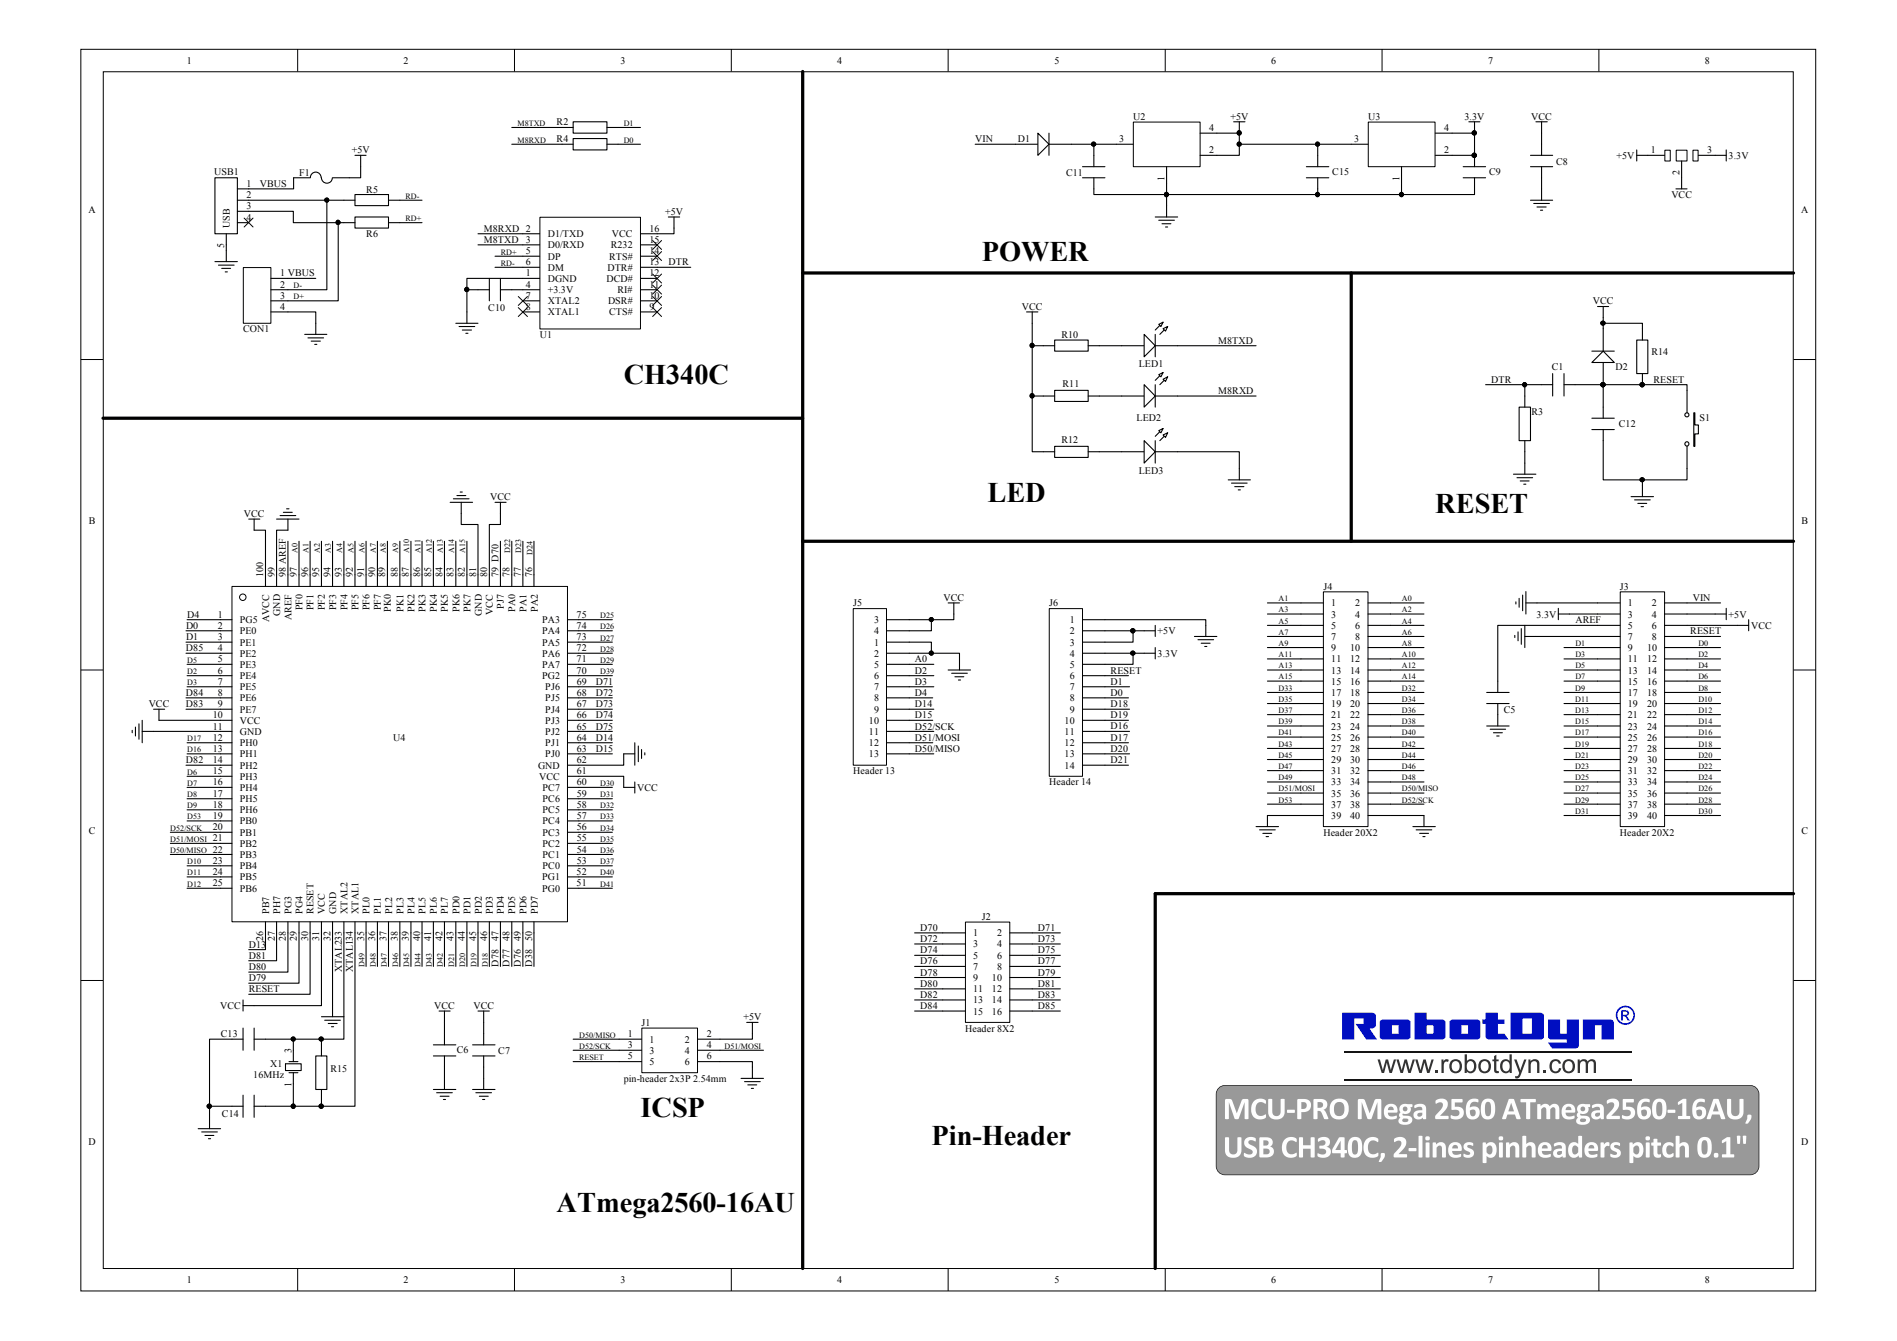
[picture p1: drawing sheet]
<svg xmlns="http://www.w3.org/2000/svg" width="297mm" height="210mm" viewBox="0 0 297 210" stroke-linecap="round" stroke-linejoin="round" font-family="sans-serif">
<defs><g id="words">
<g font-size="4.4">
<text x="153.8" y="40.9">POWER</text>
<text x="97.7" y="60.2">CH340C</text>
<text x="154.6" y="78.5">LED</text>
<text x="224.7" y="80.3">RESET</text>
<text x="100.3" y="174.9">ICSP</text>
<text x="145.9" y="179.2">Pin-Header</text>
<text x="87.2" y="189.8">ATmega2560-16AU</text>
</g>
<g font-size="1.6">
<text x="29.3" y="10">1</text>
<text x="63.2" y="10">2</text>
<text x="97.2" y="10">3</text>
<text x="131.1" y="10">4</text>
<text x="165.1" y="10">5</text>
<text x="199.1" y="10">6</text>
<text x="233" y="10">7</text>
<text x="267" y="10">8</text>
<text x="87.2" y="19.6">R2</text>
<text x="87.2" y="22.2">R4</text>
<text x="152.7" y="22.2">VIN</text>
<text x="159.4" y="22.2">D1</text>
<text x="175.2" y="22.2">3</text>
<text x="177.4" y="18.8">U2</text>
<text x="189.4" y="20.5">4</text>
<text x="192.7" y="18.8">+5V</text>
<text x="212" y="22.2">3</text>
<text x="214.2" y="18.8">U3</text>
<text x="226.1" y="20.5">4</text>
<text x="229.3" y="18.8">3.3V</text>
<text x="239.8" y="18.8">VCC</text>
<text x="33.5" y="27.3">USB1</text>
<text x="38.6" y="29.3">1</text>
<text x="40.7" y="29.3">VBUS</text>
<text x="46.8" y="27.5">F1</text>
<text x="55.1" y="24">+5V</text>
<text x="166.9" y="27.5">C11</text>
<text x="182.3" y="28.3" transform="rotate(-90 182.3 28.3)">1</text>
<text x="189.4" y="24">2</text>
<text x="208.6" y="27.3">C15</text>
<text x="219.2" y="28.3" transform="rotate(-90 219.2 28.3)">1</text>
<text x="226.1" y="24">2</text>
<text x="233.2" y="27.3">C9</text>
<text x="243.7" y="25.8">C8</text>
<text x="253.1" y="24.9">+5V</text>
<text x="258.5" y="24">1</text>
<text x="263" y="27.4" transform="rotate(-90 263 27.4)">2</text>
<text x="267.3" y="24">3</text>
<text x="270.7" y="24.9">3.3V</text>
<text x="13.8" y="33.4">A</text>
<text x="36" y="35.7" transform="rotate(-90 36 35.7)">USB</text>
<text x="38.6" y="31">2</text>
<text x="38.6" y="32.8">3</text>
<text x="38.6" y="34.5">4</text>
<text x="57.4" y="30.2">R5</text>
<text x="104.1" y="33.6">+5V</text>
<text x="261.7" y="31">VCC</text>
<text x="282" y="33.4">A</text>
<text x="35.1" y="38.8" transform="rotate(-90 35.1 38.8)">5</text>
<text x="57.4" y="37.1">R6</text>
<text x="75.8" y="38">M8TXD</text>
<text x="75.8" y="36.3">M8RXD 2</text>
<text x="82.3" y="38">3</text>
<text x="82.3" y="39.8">5</text>
<text x="82.3" y="41.5">6</text>
<text x="85.8" y="37.1">D1/TXD</text>
<text x="85.8" y="38.9">D0/RXD</text>
<text x="85.8" y="40.7">DP</text>
<text x="95.4" y="40.7">RTS#</text>
<text x="95.6" y="38.9">R232</text>
<text x="95.8" y="37.1">VCC</text>
<text x="101.7" y="41.5">13</text>
<text x="101.7" y="39.8">14</text>
<text x="101.7" y="38">15</text>
<text x="101.7" y="36.3">16</text>
<text x="104.7" y="41.5">DTR</text>
<text x="43.9" y="43.3">1 VBUS</text>
<text x="43.9" y="45">2</text>
<text x="43.9" y="46.8">3</text>
<text x="82.3" y="43.3">1</text>
<text x="82.3" y="45">4</text>
<text x="82.3" y="46.7">7</text>
<text x="85.8" y="44.1">DGND</text>
<text x="85.8" y="45.9">+3.3V</text>
<text x="85.8" y="42.4">DM</text>
<text x="85.8" y="47.6">XTAL2</text>
<text x="95" y="44.1">DCD#</text>
<text x="95.1" y="42.4">DTR#</text>
<text x="95.2" y="47.6">DSR#</text>
<text x="96.7" y="45.9">RI#</text>
<text x="101.7" y="43.3">12</text>
<text x="101.7" y="46.7">10</text>
<text x="101.7" y="45">11</text>
<text x="249.4" y="47.6">VCC</text>
<text x="38.1" y="52">CON1</text>
<text x="43.9" y="48.5">4</text>
<text x="76.5" y="48.7">C10</text>
<text x="82.3" y="48.5">8</text>
<text x="84.5" y="52.9">U1</text>
<text x="85.8" y="49.4">XTAL1</text>
<text x="95.4" y="49.4">CTS#</text>
<text x="101.7" y="48.5">9</text>
<text x="160" y="48.5">VCC</text>
<text x="166.2" y="52.9">R10</text>
<text x="190.8" y="53.8">M8TXD</text>
<text x="178.3" y="57.5">LED1</text>
<text x="233.5" y="59.9">DTR</text>
<text x="243" y="58">C1</text>
<text x="253" y="58">D2</text>
<text x="258.6" y="55.5">R14</text>
<text x="258.9" y="59.9">RESET</text>
<text x="166.4" y="60.6">R11</text>
<text x="178" y="65.8">LED2</text>
<text x="190.8" y="61.7">M8RXD</text>
<text x="239.8" y="65">R3</text>
<text x="266.1" y="65.8">S1</text>
<text x="166.2" y="69.4">R12</text>
<text x="253.5" y="66.9">C12</text>
<text x="178.3" y="74.3">LED3</text>
<text x="13.9" y="82">B</text>
<text x="38.2" y="80.9">VCC</text>
<text x="76.8" y="78.3">VCC</text>
<text x="282.1" y="82">B</text>
<text x="41.2" y="90.4" transform="rotate(-90 41.2 90.4)">100</text>
<text x="43" y="90.4" transform="rotate(-90 43 90.4)">99</text>
<text x="44.7" y="90.4" transform="rotate(-90 44.7 90.4)">98 AREF</text>
<text x="46.5" y="90.4" transform="rotate(-90 46.5 90.4)">97</text>
<text x="47.4" y="95.5" transform="rotate(-90 47.4 95.5)">PF0</text>
<text x="48.3" y="90.4" transform="rotate(-90 48.3 90.4)">96</text>
<text x="49.1" y="95.5" transform="rotate(-90 49.1 95.5)">PF1</text>
<text x="50" y="90.4" transform="rotate(-90 50 90.4)">95</text>
<text x="50.9" y="95.5" transform="rotate(-90 50.9 95.5)">PF2</text>
<text x="51.8" y="90.4" transform="rotate(-90 51.8 90.4)">94</text>
<text x="52.6" y="95.5" transform="rotate(-90 52.6 95.5)">PF3</text>
<text x="53.5" y="90.4" transform="rotate(-90 53.5 90.4)">93</text>
<text x="54.4" y="95.5" transform="rotate(-90 54.4 95.5)">PF4</text>
<text x="55.2" y="90.4" transform="rotate(-90 55.2 90.4)">92</text>
<text x="56.1" y="95.5" transform="rotate(-90 56.1 95.5)">PF5</text>
<text x="57" y="90.4" transform="rotate(-90 57 90.4)">91</text>
<text x="57.9" y="95.5" transform="rotate(-90 57.9 95.5)">PF6</text>
<text x="58.8" y="90.4" transform="rotate(-90 58.8 90.4)">90</text>
<text x="59.6" y="95.5" transform="rotate(-90 59.6 95.5)">PF7</text>
<text x="60.3" y="90.4" transform="rotate(-90 60.3 90.4)">89</text>
<text x="61.2" y="95.8" transform="rotate(-90 61.2 95.8)">PK0</text>
<text x="62.3" y="90.4" transform="rotate(-90 62.3 90.4)">88</text>
<text x="63.2" y="95.8" transform="rotate(-90 63.2 95.8)">PK1</text>
<text x="64" y="90.4" transform="rotate(-90 64 90.4)">87</text>
<text x="64.9" y="95.8" transform="rotate(-90 64.9 95.8)">PK2</text>
<text x="65.8" y="90.4" transform="rotate(-90 65.8 90.4)">86</text>
<text x="66.6" y="95.8" transform="rotate(-90 66.6 95.8)">PK3</text>
<text x="67.5" y="90.4" transform="rotate(-90 67.5 90.4)">85</text>
<text x="68.4" y="95.8" transform="rotate(-90 68.4 95.8)">PK4</text>
<text x="69.3" y="90.4" transform="rotate(-90 69.3 90.4)">84</text>
<text x="70.1" y="95.8" transform="rotate(-90 70.1 95.8)">PK5</text>
<text x="71" y="90.4" transform="rotate(-90 71 90.4)">83</text>
<text x="71.9" y="95.8" transform="rotate(-90 71.9 95.8)">PK6</text>
<text x="72.8" y="90.4" transform="rotate(-90 72.8 90.4)">82</text>
<text x="73.7" y="95.8" transform="rotate(-90 73.7 95.8)">PK7</text>
<text x="74.5" y="90.4" transform="rotate(-90 74.5 90.4)">81</text>
<text x="76.3" y="90.4" transform="rotate(-90 76.3 90.4)">80</text>
<text x="78.1" y="90.4" transform="rotate(-90 78.1 90.4)">79 D70</text>
<text x="78.9" y="95.3" transform="rotate(-90 78.9 95.3)">PJ7</text>
<text x="79.8" y="90.4" transform="rotate(-90 79.8 90.4)">78</text>
<text x="80.7" y="95.8" transform="rotate(-90 80.7 95.8)">PA0</text>
<text x="81.5" y="90.4" transform="rotate(-90 81.5 90.4)">77</text>
<text x="82.4" y="95.8" transform="rotate(-90 82.4 95.8)">PA1</text>
<text x="83.3" y="90.4" transform="rotate(-90 83.3 90.4)">76</text>
<text x="84.2" y="95.8" transform="rotate(-90 84.2 95.8)">PA2</text>
<text x="133.6" y="94.9">J5</text>
<text x="147.7" y="94">VCC</text>
<text x="164.3" y="94.9">J6</text>
<text x="207.2" y="92.3">J4</text>
<text x="208.4" y="94.9">1</text>
<text x="212.2" y="94.9">2</text>
<text x="253.7" y="92.3">J3</text>
<text x="254.9" y="94.9">1</text>
<text x="258.7" y="94.9">2</text>
<text x="265" y="94">VIN</text>
<text x="29.1" y="101.9">D85</text>
<text x="29.1" y="98.4">D0</text>
<text x="29.1" y="100.2">D1</text>
<text x="29.3" y="96.7">D4</text>
<text x="34.1" y="96.7">1</text>
<text x="34.1" y="98.4">2</text>
<text x="34.1" y="100.2">3</text>
<text x="34.1" y="101.9">4</text>
<text x="37.5" y="97.6">PG5</text>
<text x="37.5" y="99.3">PE0</text>
<text x="37.5" y="101.1">PE1</text>
<text x="42.1" y="97.4" transform="rotate(-90 42.1 97.4)">AVCC</text>
<text x="43.9" y="96.4" transform="rotate(-90 43.9 96.4)">GND</text>
<text x="45.6" y="97" transform="rotate(-90 45.6 97)">AREF</text>
<text x="75.4" y="96.4" transform="rotate(-90 75.4 96.4)">GND</text>
<text x="77.2" y="96.2" transform="rotate(-90 77.2 96.2)">VCC</text>
<text x="84.9" y="101.1">PA5</text>
<text x="84.9" y="99.3">PA4</text>
<text x="84.9" y="97.6">PA3</text>
<text x="90.3" y="101.9">72</text>
<text x="90.3" y="100.2">73</text>
<text x="90.3" y="98.4">74</text>
<text x="90.3" y="96.7">75</text>
<text x="136.9" y="101.1">1</text>
<text x="136.9" y="97.6">3</text>
<text x="136.9" y="99.3">4</text>
<text x="167.5" y="97.6">1</text>
<text x="167.5" y="99.3">2</text>
<text x="167.5" y="101.1">3</text>
<text x="181.3" y="99.3">+5V</text>
<text x="208.4" y="96.7">3</text>
<text x="208.4" y="98.4">5</text>
<text x="208.4" y="100.2">7</text>
<text x="208.4" y="101.9">9</text>
<text x="211.4" y="101.9">10</text>
<text x="212.2" y="96.7">4</text>
<text x="212.2" y="98.4">6</text>
<text x="212.2" y="100.2">8</text>
<text x="240.6" y="96.7">3.3V</text>
<text x="246.7" y="97.6">AREF</text>
<text x="254.9" y="96.7">3</text>
<text x="254.9" y="98.4">5</text>
<text x="254.9" y="100.2">7</text>
<text x="254.9" y="101.9">9</text>
<text x="257.9" y="101.9">10</text>
<text x="258.7" y="96.7">4</text>
<text x="258.7" y="98.4">6</text>
<text x="258.7" y="100.2">8</text>
<text x="264.7" y="99.3">RESET</text>
<text x="270.7" y="96.7">+5V</text>
<text x="274.2" y="98.4">VCC</text>
<text x="34.1" y="103.7">5</text>
<text x="34.1" y="105.4">6</text>
<text x="34.1" y="107.2">7</text>
<text x="37.5" y="102.8">PE2</text>
<text x="37.5" y="104.5">PE3</text>
<text x="37.5" y="106.3">PE4</text>
<text x="84.9" y="106.3">PG2</text>
<text x="84.9" y="104.5">PA7</text>
<text x="84.9" y="102.8">PA6</text>
<text x="90.3" y="105.4">70</text>
<text x="90.3" y="103.7">71</text>
<text x="90.3" y="107.2">69</text>
<text x="93.3" y="107.2">D71</text>
<text x="136.9" y="102.8">2</text>
<text x="136.9" y="104.5">5</text>
<text x="136.9" y="106.3">6</text>
<text x="143.3" y="103.7">A0</text>
<text x="143.3" y="105.4">D2</text>
<text x="143.3" y="107.2">D3</text>
<text x="167.5" y="102.8">4</text>
<text x="167.5" y="104.5">5</text>
<text x="167.5" y="106.3">6</text>
<text x="173.9" y="105.4">RESET</text>
<text x="173.9" y="107.2">D1</text>
<text x="181.3" y="102.8">3.3V</text>
<text x="208.4" y="103.7">11</text>
<text x="208.4" y="105.4">13</text>
<text x="208.4" y="107.2">15</text>
<text x="211.4" y="103.7">12</text>
<text x="211.4" y="105.4">14</text>
<text x="211.4" y="107.2">16</text>
<text x="254.9" y="103.7">11</text>
<text x="254.9" y="105.4">13</text>
<text x="254.9" y="107.2">15</text>
<text x="257.9" y="103.7">12</text>
<text x="257.9" y="105.4">14</text>
<text x="257.9" y="107.2">16</text>
<text x="23.3" y="110.7">VCC</text>
<text x="29.1" y="108.9">D84</text>
<text x="29.1" y="110.7">D83</text>
<text x="33.3" y="112.4">10</text>
<text x="34.1" y="108.9">8</text>
<text x="34.1" y="110.7">9</text>
<text x="37.5" y="108">PE5</text>
<text x="37.5" y="109.8">PE6</text>
<text x="37.5" y="111.6">PE7</text>
<text x="37.5" y="113.3">VCC</text>
<text x="85.4" y="113.3">PJ3</text>
<text x="85.4" y="111.6">PJ4</text>
<text x="85.4" y="109.8">PJ5</text>
<text x="85.4" y="108">PJ6</text>
<text x="90.3" y="112.4">66</text>
<text x="90.3" y="110.7">67</text>
<text x="90.3" y="108.9">68</text>
<text x="93.3" y="112.4">D74</text>
<text x="93.3" y="110.7">D73</text>
<text x="93.3" y="108.9">D72</text>
<text x="136.1" y="113.3">10</text>
<text x="136.9" y="108">7</text>
<text x="136.9" y="109.8">8</text>
<text x="136.9" y="111.6">9</text>
<text x="143.3" y="108.9">D4</text>
<text x="143.3" y="110.7">D14</text>
<text x="143.3" y="112.4">D15</text>
<text x="166.7" y="113.3">10</text>
<text x="167.5" y="108">7</text>
<text x="167.5" y="109.8">8</text>
<text x="167.5" y="111.6">9</text>
<text x="173.9" y="108.9">D0</text>
<text x="173.9" y="110.7">D18</text>
<text x="173.9" y="112.4">D19</text>
<text x="208.4" y="108.9">17</text>
<text x="208.4" y="110.7">19</text>
<text x="208.4" y="112.4">21</text>
<text x="211.4" y="108.9">18</text>
<text x="211.4" y="110.7">20</text>
<text x="211.4" y="112.4">22</text>
<text x="235.5" y="111.6">C5</text>
<text x="254.9" y="108.9">17</text>
<text x="254.9" y="110.7">19</text>
<text x="254.9" y="112.4">21</text>
<text x="257.9" y="108.9">18</text>
<text x="257.9" y="110.7">20</text>
<text x="257.9" y="112.4">22</text>
<text x="29.1" y="119.4">D82</text>
<text x="33.3" y="114.2">11</text>
<text x="33.3" y="115.9">12</text>
<text x="33.3" y="117.7">13</text>
<text x="33.3" y="119.4">14</text>
<text x="37.5" y="115.1">GND</text>
<text x="37.5" y="116.8">PH0</text>
<text x="37.5" y="118.5">PH1</text>
<text x="61.6" y="115.9">U4</text>
<text x="85.4" y="118.5">PJ0</text>
<text x="85.4" y="116.8">PJ1</text>
<text x="85.4" y="115.1">PJ2</text>
<text x="90.3" y="117.7">63</text>
<text x="90.3" y="115.9">64</text>
<text x="90.3" y="114.2">65</text>
<text x="90.3" y="119.4">62</text>
<text x="93.3" y="117.7">D15</text>
<text x="93.3" y="115.9">D14</text>
<text x="93.3" y="114.2">D75</text>
<text x="136.1" y="115.1">11</text>
<text x="136.1" y="116.8">12</text>
<text x="136.1" y="118.5">13</text>
<text x="143.3" y="114.2">D52/SCK</text>
<text x="143.3" y="115.9">D51/MOSI</text>
<text x="143.3" y="117.7">D50/MISO</text>
<text x="166.7" y="115.1">11</text>
<text x="166.7" y="116.8">12</text>
<text x="166.7" y="118.5">13</text>
<text x="173.9" y="114.2">D16</text>
<text x="173.9" y="115.9">D17</text>
<text x="173.9" y="119.4">D21</text>
<text x="173.9" y="117.7">D20</text>
<text x="208.4" y="114.2">23</text>
<text x="208.4" y="115.9">25</text>
<text x="208.4" y="117.7">27</text>
<text x="208.4" y="119.4">29</text>
<text x="211.4" y="114.2">24</text>
<text x="211.4" y="115.9">26</text>
<text x="211.4" y="117.7">28</text>
<text x="211.4" y="119.4">30</text>
<text x="254.9" y="114.2">23</text>
<text x="254.9" y="115.9">25</text>
<text x="254.9" y="117.7">27</text>
<text x="254.9" y="119.4">29</text>
<text x="257.9" y="114.2">24</text>
<text x="257.9" y="115.9">26</text>
<text x="257.9" y="117.7">28</text>
<text x="257.9" y="119.4">30</text>
<text x="33.3" y="121.2">15</text>
<text x="33.3" y="122.9">16</text>
<text x="33.3" y="124.7">17</text>
<text x="37.5" y="120.3">PH2</text>
<text x="37.5" y="122.1">PH3</text>
<text x="37.5" y="123.8">PH4</text>
<text x="37.5" y="125.6">PH5</text>
<text x="84.2" y="120.3">GND</text>
<text x="84.4" y="122.1">VCC</text>
<text x="85" y="125.6">PC6</text>
<text x="85" y="123.8">PC7</text>
<text x="90.3" y="121.2">61</text>
<text x="90.3" y="124.7">59</text>
<text x="90.3" y="122.9">60</text>
<text x="99.8" y="123.8">VCC</text>
<text x="133.6" y="121.2">Header 13</text>
<text x="164.3" y="123">Header 14</text>
<text x="166.7" y="120.3">14</text>
<text x="208.4" y="121.2">31</text>
<text x="208.4" y="122.9">33</text>
<text x="208.4" y="124.7">35</text>
<text x="211.4" y="121.2">32</text>
<text x="211.4" y="122.9">34</text>
<text x="211.4" y="124.7">36</text>
<text x="254.9" y="121.2">31</text>
<text x="254.9" y="122.9">33</text>
<text x="254.9" y="124.7">35</text>
<text x="257.9" y="121.2">32</text>
<text x="257.9" y="122.9">34</text>
<text x="257.9" y="124.7">36</text>
<text x="13.9" y="130.6">C</text>
<text x="33.3" y="126.4">18</text>
<text x="33.3" y="128.2">19</text>
<text x="33.3" y="129.9">20</text>
<text x="33.3" y="131.7">21</text>
<text x="37.5" y="127.3">PH6</text>
<text x="37.5" y="129">PB0</text>
<text x="37.5" y="130.8">PB1</text>
<text x="85" y="130.8">PC3</text>
<text x="85" y="129">PC4</text>
<text x="85" y="127.3">PC5</text>
<text x="90.3" y="131.7">55</text>
<text x="90.3" y="129.9">56</text>
<text x="90.3" y="128.2">57</text>
<text x="90.3" y="126.4">58</text>
<text x="207.2" y="130.8">Header 20X2</text>
<text x="208.4" y="126.4">37</text>
<text x="208.4" y="128.2">39</text>
<text x="211.4" y="126.4">38</text>
<text x="211.4" y="128.2">40</text>
<text x="253.7" y="130.8">Header 20X2</text>
<text x="254.9" y="126.4">37</text>
<text x="254.9" y="128.2">39</text>
<text x="257.9" y="126.4">38</text>
<text x="257.9" y="128.2">40</text>
<text x="282.1" y="130.6">C</text>
<text x="33.3" y="133.4">22</text>
<text x="33.3" y="135.2">23</text>
<text x="33.3" y="137">24</text>
<text x="37.5" y="132.6">PB2</text>
<text x="37.5" y="134.3">PB3</text>
<text x="37.5" y="136.1">PB4</text>
<text x="37.5" y="137.8">PB5</text>
<text x="84.9" y="137.8">PG1</text>
<text x="85" y="136.1">PC0</text>
<text x="85" y="134.3">PC1</text>
<text x="85" y="132.6">PC2</text>
<text x="90.3" y="137">52</text>
<text x="90.3" y="135.2">53</text>
<text x="90.3" y="133.4">54</text>
<text x="33.3" y="138.7">25</text>
<text x="37.5" y="139.6">PB6</text>
<text x="42.1" y="143.1" transform="rotate(-90 42.1 143.1)">PB7</text>
<text x="43.9" y="143.1" transform="rotate(-90 43.9 143.1)">PH7</text>
<text x="45.6" y="143.1" transform="rotate(-90 45.6 143.1)">PG3</text>
<text x="47.4" y="143.1" transform="rotate(-90 47.4 143.1)">PG4</text>
<text x="49.1" y="143.1" transform="rotate(-90 49.1 143.1)">RESET</text>
<text x="50.9" y="143.1" transform="rotate(-90 50.9 143.1)">VCC</text>
<text x="52.6" y="143.1" transform="rotate(-90 52.6 143.1)">GND</text>
<text x="54.4" y="143.1" transform="rotate(-90 54.4 143.1)">XTAL2</text>
<text x="56.1" y="143.1" transform="rotate(-90 56.1 143.1)">XTAL1</text>
<text x="57.9" y="143.1" transform="rotate(-90 57.9 143.1)">PL0</text>
<text x="59.6" y="143.1" transform="rotate(-90 59.6 143.1)">PL1</text>
<text x="61.4" y="143.1" transform="rotate(-90 61.4 143.1)">PL2</text>
<text x="63.2" y="143.1" transform="rotate(-90 63.2 143.1)">PL3</text>
<text x="64.9" y="143.1" transform="rotate(-90 64.9 143.1)">PL4</text>
<text x="66.6" y="143.1" transform="rotate(-90 66.6 143.1)">PL5</text>
<text x="68.4" y="143.1" transform="rotate(-90 68.4 143.1)">PL6</text>
<text x="70.1" y="143.1" transform="rotate(-90 70.1 143.1)">PL7</text>
<text x="71.9" y="143.1" transform="rotate(-90 71.9 143.1)">PD0</text>
<text x="73.7" y="143.1" transform="rotate(-90 73.7 143.1)">PD1</text>
<text x="75.4" y="143.1" transform="rotate(-90 75.4 143.1)">PD2</text>
<text x="77.2" y="143.1" transform="rotate(-90 77.2 143.1)">PD3</text>
<text x="78.9" y="143.1" transform="rotate(-90 78.9 143.1)">PD4</text>
<text x="80.7" y="143.1" transform="rotate(-90 80.7 143.1)">PD5</text>
<text x="82.4" y="143.1" transform="rotate(-90 82.4 143.1)">PD6</text>
<text x="84.2" y="143.1" transform="rotate(-90 84.2 143.1)">PD7</text>
<text x="84.9" y="139.6">PG0</text>
<text x="90.3" y="138.7">51</text>
<text x="153.8" y="143.9">J2</text>
<text x="38.9" y="148.3">D13</text>
<text x="41.2" y="147.3" transform="rotate(-90 41.2 147.3)">26</text>
<text x="43" y="147.3" transform="rotate(-90 43 147.3)">27</text>
<text x="44.7" y="147.3" transform="rotate(-90 44.7 147.3)">28</text>
<text x="46.5" y="147.3" transform="rotate(-90 46.5 147.3)">29</text>
<text x="48.3" y="147.3" transform="rotate(-90 48.3 147.3)">30</text>
<text x="50" y="147.3" transform="rotate(-90 50 147.3)">31</text>
<text x="51.8" y="147.3" transform="rotate(-90 51.8 147.3)">32</text>
<text x="57" y="147.3" transform="rotate(-90 57 147.3)">35</text>
<text x="58.8" y="147.3" transform="rotate(-90 58.8 147.3)">36</text>
<text x="60.5" y="147.3" transform="rotate(-90 60.5 147.3)">37</text>
<text x="62.3" y="147.3" transform="rotate(-90 62.3 147.3)">38</text>
<text x="64" y="147.3" transform="rotate(-90 64 147.3)">39</text>
<text x="65.8" y="147.3" transform="rotate(-90 65.8 147.3)">40</text>
<text x="67.5" y="147.3" transform="rotate(-90 67.5 147.3)">41</text>
<text x="69.3" y="147.3" transform="rotate(-90 69.3 147.3)">42</text>
<text x="71" y="147.3" transform="rotate(-90 71 147.3)">43</text>
<text x="72.8" y="147.3" transform="rotate(-90 72.8 147.3)">44</text>
<text x="74.5" y="147.3" transform="rotate(-90 74.5 147.3)">45</text>
<text x="76.3" y="147.3" transform="rotate(-90 76.3 147.3)">46</text>
<text x="78.1" y="147.3" transform="rotate(-90 78.1 147.3)">47</text>
<text x="79.8" y="147.3" transform="rotate(-90 79.8 147.3)">48</text>
<text x="81.5" y="147.3" transform="rotate(-90 81.5 147.3)">49</text>
<text x="83.3" y="147.3" transform="rotate(-90 83.3 147.3)">50</text>
<text x="144.1" y="145.7">D70</text>
<text x="144.1" y="147.5">D72</text>
<text x="144.1" y="149.2">D74</text>
<text x="152.4" y="146.6">1</text>
<text x="152.4" y="148.3">3</text>
<text x="156.1" y="146.6">2</text>
<text x="156.1" y="148.3">4</text>
<text x="162.5" y="145.7">D71</text>
<text x="162.5" y="147.5">D73</text>
<text x="162.5" y="149.2">D75</text>
<text x="38.9" y="150.1">D81</text>
<text x="38.9" y="151.8">D80</text>
<text x="38.9" y="153.6">D79</text>
<text x="38.9" y="155.3">RESET</text>
<text x="53.5" y="152.2" transform="rotate(-90 53.5 152.2)">XTAL233</text>
<text x="55.2" y="152.2" transform="rotate(-90 55.2 152.2)">XTAL134</text>
<text x="78.1" y="151.3" transform="rotate(-90 78.1 151.3)">D78</text>
<text x="79.8" y="151.3" transform="rotate(-90 79.8 151.3)">D77</text>
<text x="81.5" y="151.3" transform="rotate(-90 81.5 151.3)">D76</text>
<text x="83.3" y="151.3" transform="rotate(-90 83.3 151.3)">D38</text>
<text x="144.1" y="150.9">D76</text>
<text x="144.1" y="152.7">D78</text>
<text x="144.1" y="154.4">D80</text>
<text x="152.4" y="150.1">5</text>
<text x="152.4" y="151.8">7</text>
<text x="152.4" y="153.6">9</text>
<text x="152.4" y="155.3">11</text>
<text x="155.3" y="153.6">10</text>
<text x="155.3" y="155.3">12</text>
<text x="156.1" y="150.1">6</text>
<text x="156.1" y="151.8">8</text>
<text x="162.5" y="150.9">D77</text>
<text x="162.5" y="152.7">D79</text>
<text x="162.5" y="154.4">D81</text>
<text x="34.5" y="158">VCC</text>
<text x="68" y="158">VCC</text>
<text x="74.1" y="158">VCC</text>
<text x="100.5" y="160.6">J1</text>
<text x="116.4" y="159.7">+5V</text>
<text x="144.1" y="156.2">D82</text>
<text x="144.1" y="158">D84</text>
<text x="151.1" y="161.5">Header 8X2</text>
<text x="152.4" y="157.1">13</text>
<text x="152.4" y="158.8">15</text>
<text x="155.3" y="157.1">14</text>
<text x="155.3" y="158.8">16</text>
<text x="162.5" y="156.2">D83</text>
<text x="162.5" y="158">D85</text>
<text x="34.6" y="162.3">C13</text>
<text x="42.3" y="167.1">X1</text>
<text x="45.6" y="164.8" transform="rotate(-90 45.6 164.8)">3</text>
<text x="51.7" y="167.8">R15</text>
<text x="71.5" y="164.8">C6</text>
<text x="78" y="164.9">C7</text>
<text x="98.3" y="162.3">1</text>
<text x="98.3" y="164.1">3</text>
<text x="98.3" y="165.8">5</text>
<text x="101.7" y="163.2">1</text>
<text x="101.7" y="164.9">3</text>
<text x="101.7" y="166.7">5</text>
<text x="107.2" y="163.2">2</text>
<text x="107.2" y="164.9">4</text>
<text x="107.2" y="166.7">6</text>
<text x="110.7" y="162.3">2</text>
<text x="110.7" y="164.1">4</text>
<text x="110.7" y="165.8">6</text>
<text x="39.7" y="168.8">16MHz</text>
<text x="45.6" y="170.1" transform="rotate(-90 45.6 170.1)">1</text>
<text x="97.7" y="169.3">pin-header 2x3P 2.54mm</text>
<text x="13.8" y="179.2">D</text>
<text x="34.8" y="174.8">C14</text>
<text x="282" y="179.2">D</text>
<text x="29.3" y="200.8">1</text>
<text x="63.2" y="200.8">2</text>
<text x="97.2" y="200.8">3</text>
<text x="131.1" y="200.8">4</text>
<text x="165.1" y="200.8">5</text>
<text x="199.1" y="200.8">6</text>
<text x="233" y="200.8">7</text>
<text x="267" y="200.8">8</text>
</g>
<g font-size="1.3">
<text x="81" y="22.3">M8RXD</text>
<text x="81" y="19.7">M8TXD</text>
<text x="97.7" y="22.3">D0</text>
<text x="97.7" y="19.7">D1</text>
<text x="63.5" y="31.1">RD-</text>
<text x="63.5" y="34.6">RD+</text>
<text x="78.4" y="39.8">RD+</text>
<text x="78.4" y="41.6">RD-</text>
<text x="46" y="45.1">D-</text>
<text x="46" y="46.8">D+</text>
<text x="46.6" y="86.5" transform="rotate(-90 46.6 86.5)">A0</text>
<text x="48.3" y="86.5" transform="rotate(-90 48.3 86.5)">A1</text>
<text x="50.1" y="86.5" transform="rotate(-90 50.1 86.5)">A2</text>
<text x="51.8" y="86.5" transform="rotate(-90 51.8 86.5)">A3</text>
<text x="53.6" y="86.5" transform="rotate(-90 53.6 86.5)">A4</text>
<text x="55.3" y="86.5" transform="rotate(-90 55.3 86.5)">A5</text>
<text x="57.1" y="86.5" transform="rotate(-90 57.1 86.5)">A6</text>
<text x="58.8" y="86.5" transform="rotate(-90 58.8 86.5)">A7</text>
<text x="60.4" y="86.5" transform="rotate(-90 60.4 86.5)">A8</text>
<text x="62.4" y="86.5" transform="rotate(-90 62.4 86.5)">A9</text>
<text x="64.1" y="86.5" transform="rotate(-90 64.1 86.5)">A10</text>
<text x="65.8" y="86.5" transform="rotate(-90 65.8 86.5)">A11</text>
<text x="67.6" y="86.5" transform="rotate(-90 67.6 86.5)">A12</text>
<text x="69.3" y="86.5" transform="rotate(-90 69.3 86.5)">A13</text>
<text x="71.1" y="86.5" transform="rotate(-90 71.1 86.5)">A14</text>
<text x="72.9" y="86.5" transform="rotate(-90 72.9 86.5)">A15</text>
<text x="79.9" y="86.5" transform="rotate(-90 79.9 86.5)">D22</text>
<text x="81.6" y="86.5" transform="rotate(-90 81.6 86.5)">D23</text>
<text x="83.4" y="86.8" transform="rotate(-90 83.4 86.8)">D24</text>
<text x="200.2" y="94.1">A1</text>
<text x="200.2" y="95.9">A3</text>
<text x="219.5" y="94.1">A0</text>
<text x="219.5" y="95.9">A2</text>
<text x="94" y="96.7">D25</text>
<text x="94" y="100.3">D27</text>
<text x="94" y="98.5">D26</text>
<text x="94" y="102">D28</text>
<text x="200.2" y="97.6">A5</text>
<text x="200.2" y="99.4">A7</text>
<text x="200.2" y="101.1">A9</text>
<text x="219.5" y="97.6">A4</text>
<text x="219.5" y="99.4">A6</text>
<text x="219.5" y="101.1">A8</text>
<text x="246.7" y="101.1">D1</text>
<text x="265.9" y="101.1">D0</text>
<text x="29.3" y="103.7">D5</text>
<text x="29.3" y="105.5">D2</text>
<text x="29.3" y="107.2">D3</text>
<text x="94" y="103.7">D29</text>
<text x="94" y="105.5">D39</text>
<text x="200.2" y="102.9">A11</text>
<text x="200.2" y="104.6">A13</text>
<text x="200.2" y="106.4">A15</text>
<text x="219.5" y="102.9">A10</text>
<text x="219.5" y="104.6">A12</text>
<text x="219.5" y="106.4">A14</text>
<text x="246.7" y="106.4">D7</text>
<text x="246.7" y="104.6">D5</text>
<text x="246.7" y="102.9">D3</text>
<text x="265.9" y="106.4">D6</text>
<text x="265.9" y="104.6">D4</text>
<text x="265.9" y="102.9">D2</text>
<text x="200.2" y="108.1">D33</text>
<text x="200.2" y="109.9">D35</text>
<text x="200.2" y="111.6">D37</text>
<text x="200.2" y="113.4">D39</text>
<text x="219.5" y="108.1">D32</text>
<text x="219.5" y="109.9">D34</text>
<text x="219.5" y="111.6">D36</text>
<text x="219.5" y="113.4">D38</text>
<text x="246.7" y="108.1">D9</text>
<text x="246.7" y="109.9">D11</text>
<text x="246.7" y="111.6">D13</text>
<text x="246.7" y="113.4">D15</text>
<text x="265.9" y="109.9">D10</text>
<text x="265.9" y="111.6">D12</text>
<text x="265.9" y="113.4">D14</text>
<text x="265.9" y="108.1">D8</text>
<text x="29.3" y="116">D17</text>
<text x="29.3" y="117.7">D16</text>
<text x="200.2" y="115.1">D41</text>
<text x="200.2" y="116.9">D43</text>
<text x="200.2" y="118.6">D45</text>
<text x="219.5" y="115.1">D40</text>
<text x="219.5" y="116.9">D42</text>
<text x="219.5" y="118.6">D44</text>
<text x="246.7" y="115.1">D17</text>
<text x="246.7" y="116.9">D19</text>
<text x="246.7" y="118.6">D21</text>
<text x="265.9" y="115.1">D16</text>
<text x="265.9" y="116.9">D18</text>
<text x="265.9" y="118.6">D20</text>
<text x="29.3" y="121.3">D6</text>
<text x="29.3" y="123">D7</text>
<text x="29.3" y="124.8">D8</text>
<text x="94" y="123">D30</text>
<text x="94" y="124.8">D31</text>
<text x="200.2" y="120.4">D47</text>
<text x="200.2" y="122.1">D49</text>
<text x="200.2" y="123.9">D51/MOSI</text>
<text x="200.2" y="125.6">D53</text>
<text x="219.5" y="120.4">D46</text>
<text x="219.5" y="122.2">D48</text>
<text x="219.5" y="123.9">D50/MISO</text>
<text x="219.5" y="125.6">D52/SCK</text>
<text x="246.7" y="120.4">D23</text>
<text x="246.7" y="122.1">D25</text>
<text x="246.7" y="123.9">D27</text>
<text x="246.7" y="125.6">D29</text>
<text x="265.9" y="120.4">D22</text>
<text x="265.9" y="122.1">D24</text>
<text x="265.9" y="123.9">D26</text>
<text x="265.9" y="125.6">D28</text>
<text x="26.7" y="130">D52/SCK</text>
<text x="26.7" y="131.8">D51/MOSI</text>
<text x="29.3" y="126.5">D9</text>
<text x="29.3" y="128.2">D53</text>
<text x="94" y="126.5">D32</text>
<text x="94" y="128.2">D33</text>
<text x="94" y="130">D34</text>
<text x="94" y="131.8">D35</text>
<text x="246.7" y="127.4">D31</text>
<text x="265.9" y="127.4">D30</text>
<text x="26.7" y="133.5">D50/MISO</text>
<text x="29.3" y="135.3">D10</text>
<text x="29.3" y="137">D11</text>
<text x="94" y="137">D40</text>
<text x="94" y="133.5">D36</text>
<text x="94" y="135.3">D37</text>
<text x="29.3" y="138.8">D12</text>
<text x="94" y="138.8">D41</text>
<text x="57.1" y="151.3" transform="rotate(-90 57.1 151.3)">D49</text>
<text x="58.8" y="151.3" transform="rotate(-90 58.8 151.3)">D48</text>
<text x="60.6" y="151.3" transform="rotate(-90 60.6 151.3)">D47</text>
<text x="62.4" y="151.3" transform="rotate(-90 62.4 151.3)">D46</text>
<text x="64.1" y="151.3" transform="rotate(-90 64.1 151.3)">D45</text>
<text x="65.8" y="151.3" transform="rotate(-90 65.8 151.3)">D44</text>
<text x="67.6" y="151.3" transform="rotate(-90 67.6 151.3)">D43</text>
<text x="69.3" y="151.3" transform="rotate(-90 69.3 151.3)">D42</text>
<text x="71.1" y="151.3" transform="rotate(-90 71.1 151.3)">D21</text>
<text x="72.9" y="151.3" transform="rotate(-90 72.9 151.3)">D20</text>
<text x="74.6" y="151.3" transform="rotate(-90 74.6 151.3)">D19</text>
<text x="76.4" y="151.3" transform="rotate(-90 76.4 151.3)">D18</text>
<text x="90.7" y="162.4">D50/MISO</text>
<text x="90.7" y="164.1">D52/SCK</text>
<text x="90.7" y="165.9">RESET</text>
<text x="113.5" y="164.1">D51/MOSI</text>
</g>
</g></defs>
<path d="M12.7 7.7h271.6v194.4h-271.6z" fill="none" stroke="#000" stroke-width=".16"/>
<path d="M16.2 11.3h264.6v187.3h-264.6z" fill="#fff"/>
<g fill="none" stroke="#000" stroke-width=".16">
<path d="M16.2 11.2h264.6v187.4h-264.6zM46.6 7.7v3.5M80.6 7.7v3.5M114.5 7.7v3.5M148.5 7.7v3.5M182.5 7.7v3.5M216.4 7.7v3.5M250.4 7.7v3.5M12.7 56.3h3.4M280.8 56.3h3.5M12.7 104.9h3.4M280.8 104.9h3.5"/>
<path d="M12.7 153.5h3.4M280.8 153.5h3.5M46.6 198.6v3.5M80.6 198.6v3.5M114.5 198.6v3.5M148.5 198.6v3.5M182.5 198.6v3.5M216.4 198.6v3.5M250.4 198.6v3.5"/>
</g>
<path d="M243.1 58.5v3.5M244.9 58.5v3.5M175.6 62h3.6M180.9 62h3.5M237 74.2h3.5M237.5 74.8h2.5M238 75.3h1.4M238.6 75.8h.3M238.8 72.5v1.7M241.4 60.2h1.7M244.9 60.2h1.7" fill="none" stroke="#000" stroke-width=".17"/>
<path d="M179.2 60.2l1.7 1.8-1.7 1.7z" fill="#fff"/>
<path d="M182.1 58.3l-1.2 1.2M182.8 59l-1.2 1.2M179.2 60.2l1.7 1.8-1.7 1.7z" fill="none" stroke="#000" stroke-width=".17"/>
<path d="M182.1 59.4l.7-.4-.3 .7z" fill="#fff"/>
<path d="M182.1 59.4l.7-.4-.3 .7z" fill="none" stroke="#000" stroke-width=".17"/>
<path d="M181.4 58.6l.7-.3-.3 .7z" fill="#fff"/>
<path d="M175.6 54.1h3.6M180.9 54.1h3.5M181.4 58.6l.7-.3-.3 .7zM180.9 60.2v3.5" fill="none" stroke="#000" stroke-width=".17"/>
<path d="M179.2 52.3l1.7 1.8-1.7 1.8z" fill="#fff"/>
<path d="M179.2 52.3l1.7 1.8-1.7 1.8zM182.1 50.4l-1.2 1.3M182.8 51.1l-1.2 1.2" fill="none" stroke="#000" stroke-width=".17"/>
<path d="M182.1 51.4l.7-.3-.3 .7z" fill="#fff"/>
<path d="M182.1 51.4l.7-.3-.3 .7z" fill="none" stroke="#000" stroke-width=".17"/>
<path d="M181.4 50.8l.7-.4-.3 .7z" fill="#fff"/>
<g fill="none" stroke="#000" stroke-width=".17">
<path d="M193.2 19.1h1.7M194.1 19.1v1.7M230 19.1h1.7M230.9 19.1v1.7M180.9 34h3.5M181.4 34.5h2.5M181.9 35h1.4M182.5 35.5h.3M182.7 32.2v1.8M229.1 27.8h3.5M229.1 26.1h3.5M230.9 24.3v1.8"/>
<path d="M230.9 27.8v1.8M180.9 52.3v3.6M181.4 50.8l.7-.4-.3 .7zM175.6 70.7h3.6M180.9 70.7h3.5M192.3 75.1h3.5M192.8 75.6h2.5M193.3 76.2h1.5M193.9 76.7h.3M194.1 73.3v1.8"/>
</g>
<g fill="#000">
<circle cx="194" cy="20.8" r=".33"/>
<circle cx="230.8" cy="20.8" r=".34"/>
<circle cx="230.8" cy="24.3" r=".33"/>
</g>
<g fill="none" stroke="#000" stroke-width=".16">
<circle cx="194" cy="20.8" r=".33"/>
<circle cx="230.8" cy="20.8" r=".34"/>
<circle cx="230.8" cy="24.3" r=".33"/>
</g>
<path d="M179.2 69l1.7 1.7-1.7 1.8z" fill="#fff"/>
<path d="M179.2 69l1.7 1.7-1.7 1.8zM182.1 67.1l-1.2 1.2M182.8 67.7l-1.2 1.3" fill="none" stroke="#000" stroke-width=".17"/>
<path d="M182.1 68.1l.7-.4-.3 .8z" fill="#fff"/>
<path d="M182.1 68.1l.7-.4-.3 .8z" fill="none" stroke="#000" stroke-width=".17"/>
<path d="M181.4 67.4l.7-.3-.3 .6z" fill="#fff"/>
<g fill="none" stroke="#000" stroke-width=".17">
<path d="M240.5 19.1h1.8M241.4 19.1v1.7M239.6 24.3h3.5M239.6 26.1h3.5M239.6 31.3h3.5M240.2 31.8h2.4M240.7 32.4h1.4M241.2 32.9h.4M241.4 22.6v1.7M241.4 26.1v1.7M241.4 29.6v1.7M250.1 48h1.8"/>
<path d="M251 48v1.7M163.4 62h1.7M165.1 61.1h5.3v1.7h-5.3zM170.4 62h1.7M180.9 69v3.5M181.4 67.4l.7-.3-.3 .6zM255.4 77.7h3.5M255.9 78.2h2.5M256.5 78.8h1.4M257 79.3h.3M257.2 76v1.7M49.4 165.3h1.8v5.2h-1.8z"/>
<path d="M50.3 163.5v1.8M50.3 170.5v1.8M74 170.5h3.5M74 163.5h3.5M74 165.3h3.5M74.5 171h2.5M75.1 171.6h1.4M75.6 172.1h.3M75.7 161.8v1.7M75.7 165.3v1.7M75.7 168.8v1.7"/>
</g>
<path d="M36.4 91.8h52.5v52.5h-52.5z" fill="#fff"/>
<g fill="none" stroke="#000" stroke-width=".16">
<path d="M36.3 91.8h52.6v52.5h-52.6z"/>
<circle cx="38" cy="93.5" r=".5"/>
</g>
<g fill="none" stroke="#000" stroke-width=".17">
<path d="M159 22.6h3.5M164.3 22.6h3.5M163.4 54.1h1.7M165.1 53.2h5.3v1.8h-5.3zM170.4 54.1h1.7M44.9 79.6h.4M70.5 78.6h3.5M71 78.1h2.4M71.5 77.6h1.4M72.1 77h.3M72.2 78.6v1.8M77.5 78.6h1.7"/>
<path d="M78.4 78.6v1.8M163.4 70.7h1.7M165.1 69.9h5.3v1.7h-5.3zM170.4 70.7h1.7M237.9 63.7h1.7v5.3h-1.7zM238.8 62v1.7M238.8 69v1.7M249.3 65.5h3.5M249.3 67.2h3.5M251 63.7v1.8M251 67.2v1.8M34.5 97h1.8"/>
<path d="M34.5 98.7h1.8M38.9 81.3h1.8M39.8 81.3v1.7M41.6 90v1.8M43.3 90v1.8M43.3 81.3h3.5M43.9 80.7h2.4M44.4 80.2h1.4M45.1 81.3v1.7M45.1 90v1.8M46.8 90v1.8M48.6 90v1.8"/>
<path d="M50.3 90v1.8M52.1 90v1.8M53.8 90v1.8M55.6 90v1.8M57.3 90v1.8M59.1 90v1.8M60.7 90v1.8M62.6 90v1.8M64.3 90v1.8M66.1 90v1.8M67.9 90v1.8M69.6 90v1.8"/>
<path d="M71.4 90v1.8M73.1 90v1.8M74.8 90v1.8M76.6 90v1.8M78.4 90v1.8M80.1 90v1.8M81.9 90v1.8M83.6 90v1.8M88.9 97h1.7M88.9 98.7h1.7M20.7 114.3v.4M21.2 113.8v1.4"/>
<path d="M21.8 113.3v2.4M22.3 112.7v3.6M22.3 114.5h1.7M24 111h1.8M24.9 111v1.7M34.5 100.5h1.8M34.5 102.2h1.8M34.5 104h1.8M34.5 105.8h1.8M34.5 107.5h1.8M34.5 109.2h1.8M34.5 111h1.8"/>
<path d="M34.5 112.7h1.8M34.5 114.5h1.8M34.5 119.8h1.8M34.5 116.3h1.8M34.5 118h1.8M88.9 100.5h1.7M88.9 102.2h1.7M88.9 104h1.7M88.9 105.8h1.7M88.9 107.5h1.7M88.9 109.2h1.7M88.9 111h1.7"/>
<path d="M88.9 112.7h1.7M88.9 114.5h1.7M88.9 119.8h1.7M88.9 116.3h1.7M88.9 118h1.7M97.7 118h1.7M99.4 116.3v3.5M99.9 116.8v2.4M100.5 117.3v1.4M101 117.8v.4M34.5 121.5h1.8M34.5 123.2h1.8"/>
<path d="M34.5 125h1.8M34.5 126.8h1.8M34.5 128.5h1.8M34.5 130.3h1.8M34.5 132h1.8M34.5 133.7h1.8M34.5 135.5h1.8M34.5 137.3h1.8M34.5 139h1.8M88.9 121.5h1.7M88.9 123.2h1.7M88.9 125h1.7"/>
<path d="M88.9 126.8h1.7M88.9 128.5h1.7M88.9 130.3h1.7M88.9 132h1.7M88.9 133.7h1.7M88.9 135.5h1.7M88.9 137.3h1.7M88.9 139h1.7M97.7 123.2h1.7M99.4 122.4v1.7M38.1 157.4h1.7M38.1 156.5v1.8"/>
<path d="M41.6 144.3v1.7M43.3 144.3v1.7M45.1 144.3v1.7M46.8 144.3v1.7M48.6 144.3v1.7M50.3 144.3v1.7M50.3 159.1h3.5M50.8 159.7h2.5M52.1 144.3v1.7M52.1 157.4v1.7M53.8 144.3v1.7M55.6 144.3v1.7"/>
<path d="M57.3 144.3v1.7M59.1 144.3v1.7M60.8 144.3v1.7M62.6 144.3v1.7M64.3 144.3v1.7M66.1 144.3v1.7M67.9 144.3v1.7M68.7 158.3h1.8M69.6 144.3v1.7M69.6 158.3v1.7M71.4 144.3v1.7M73.1 144.3v1.7"/>
<path d="M74.8 144.3v1.7M74.8 158.3h1.8M75.7 158.3v1.7M76.6 144.3v1.7M78.4 144.3v1.7M80.1 144.3v1.7M81.9 144.3v1.7M83.6 144.3v1.7M51.4 160.2h1.4M51.9 160.7h.3M67.9 163.5h3.5M67.9 165.3h3.5"/>
<path d="M67.9 170.5h3.5M68.4 171h2.4M68.9 171.6h1.4M69.4 172.1h.4M69.6 161.8v1.7M69.6 165.3v1.7M69.6 168.8v1.7"/>
</g>
<path d="M162.5 20.8l1.8 1.8-1.8 1.7z" fill="#fff"/>
<g fill="none" stroke="#000" stroke-width=".17">
<path d="M162.5 20.8l1.8 1.8-1.8 1.7zM164.3 20.8v3.5M169.5 27.8h3.5M169.5 26.1h3.5M171.3 24.3v1.8M171.3 27.8v1.8M204.6 27.8h3.5M204.6 26.1h3.5M206.3 24.3v1.8M206.3 27.8v1.8M256.3 24.3h4.3M256.3 23.5v1.7"/>
<path d="M262.4 29.6h1.8M263.3 25.2v4.4M265.9 24.3h4.4M270.3 23.5v1.7M256.3 53.2h1.7v5.3h-1.7zM257.2 51.4v1.8M257.2 58.5v1.7M264.2 61.1v3.5M264.2 69.9v3.4M31 176.7h3.5M31.6 177.2h2.4M32.1 177.7h1.4"/>
<path d="M32.6 178.2h.4M32.8 174.9v1.8M36.3 173.2h1.8M36.3 162.7h1.8M38.1 160.9v3.5M38.1 171.4v3.5M39.8 173.2h1.8M39.8 160.9v3.5M39.8 171.4v3.5M39.8 162.7h1.8"/>
</g>
<circle cx="257.1" cy="60.2" r=".33" fill="#000"/>
<g fill="none" stroke="#000" stroke-width=".16">
<path d="M260.7 23.5h.8v1.7h-.8zM262.5 23.5h1.7v1.7h-1.7zM265.1 23.5h.8v1.7h-.8z"/>
<circle cx="257.1" cy="60.2" r=".33"/>
</g>
<path d="M265.2 64.6h.2v1.9h.5v1.4h-.5v2h-.2z" fill-rule="evenodd" fill="#fff"/>
<g fill="none" stroke="#000" stroke-width=".17">
<path d="M160.7 48.8h1.8M161.6 48.8v1.8M265.2 64.6h.2v1.9h.5v1.4h-.5v2h-.2z"/>
<circle cx="264.1" cy="69.5" r=".33"/>
<circle cx="264.1" cy="64.9" r=".32"/>
</g>
<path d="M177.5 19.1h10.4v7h-10.4z" fill="#fff"/>
<path d="M177.5 19.1h10.4v7h-10.4z" fill="none" stroke="#000" stroke-width=".16"/>
<path d="M174.8 22.6h2.6M182.7 26.1v2.6M187.9 24.3h2.6M187.9 20.8h2.6" fill="none" stroke="#000" stroke-width=".17"/>
<path d="M214.3 19.1h10.4v7h-10.4z" fill="#fff"/>
<path d="M214.2 19.1h10.5v7h-10.5z" fill="none" stroke="#000" stroke-width=".16"/>
<path d="M211.6 22.6h2.6M219.5 26.1v2.6M224.7 24.3h2.7M224.7 20.8h2.7M44.7 166.5h2.5v1.1h-2.5zM45.3 166.2h1.4M45.3 167.9h1.4M45.9 164.4v1.8M45.9 167.9v1.7" fill="none" stroke="#000" stroke-width=".17"/>
<path d="M100.5 161h8.7v6.9h-8.7z" fill="#fff"/>
<path d="M100.5 160.9h8.7v7h-8.7z" fill="none" stroke="#000" stroke-width=".16"/>
<path d="M96.9 162.7h3.6M96.9 164.4h3.6M96.9 166.2h3.6M109.2 162.7h3.5M109.2 164.4h3.5M109.2 166.2h3.5" fill="none" stroke="#000" stroke-width=".17"/>
<path d="M133.6 95.3h5.2v24.5h-5.2z" fill="#fff"/>
<path d="M133.6 95.3h5.2v24.5h-5.2z" fill="none" stroke="#000" stroke-width=".16"/>
<g fill="none" stroke="#000" stroke-width=".17">
<path d="M138.9 97h3.5M138.9 98.7h3.5M138.9 100.5h3.5M138.9 102.2h3.5M138.9 104h3.5M138.9 105.8h3.5M138.9 107.5h3.5M138.9 109.2h3.5M138.9 111h3.5M138.9 112.7h3.5M138.9 114.5h3.5M138.9 116.3h3.5"/>
<path d="M138.9 118h3.5"/>
</g>
<path d="M164.3 95.3h5.2v26.2h-5.2z" fill="#fff"/>
<path d="M38.2 34.1l1.4 1.4M39.6 34.1l-1.4 1.4M164.3 95.3h5.2v26.2h-5.2z" fill="none" stroke="#000" stroke-width=".16"/>
<g fill="none" stroke="#000" stroke-width=".17">
<path d="M88 20h1.7M89.7 19.1h5.3v1.7h-5.3zM95 20h1.8M33.7 27.8h3.5v8.8h-3.5zM35.4 36.6v1.7M35.4 39.2v1.8M37.2 34.9h1.7M37.2 29.6h1.7M37.2 31.3h1.7M37.2 33.1h1.7M46 27.8h2.6M48.6 27.8a.85 .85 0 0 1 .9-.9 .85 .85 0 0 1 .8 .9"/>
<path d="M50.3 27.8a.85 .85 0 0 0 .9 .9 .85 .85 0 0 0 .8-.8M52.1 27.8h2.6M53.8 34.9h1.8M53.8 31.3h1.8M55.6 34h5.2v1.7h-5.2zM55.6 30.5h5.2v1.7h-5.2zM55.6 24.3h1.7M56.5 24.3v1.8M60.8 34.9h1.8M60.8 31.3h1.8M88 22.6h1.7M89.7 21.7h5.3v1.8h-5.3z"/>
<path d="M95 22.6h1.8M33.7 41h3.5M34.2 41.5h2.5M34.7 42h1.4M35.3 42.6h.3M148.5 94.4h1.7M149.4 94.4v1.7M169.5 97h3.5M169.5 98.7h3.5M179.2 98.7h1.7M180.9 97.9v1.7M187 99.6h3.5"/>
<path d="M188.8 97.9v1.7M148.5 104.9h3.5M149 105.4h2.5M149.5 105.9h1.4M150.1 106.4h.3M150.2 103.1v1.8M169.5 100.5h3.5M169.5 102.2h3.5M169.5 104h3.5M169.5 105.8h3.5M169.5 107.5h3.5M169.5 109.2h3.5"/>
<path d="M169.5 111h3.5M169.5 112.7h3.5M169.5 114.5h3.5M169.5 116.3h3.5M169.5 118h3.5M169.5 119.8h3.5M179.2 102.2h1.7M180.9 101.4v1.7M187.6 100.1h2.4M188.1 100.7h1.4M188.6 101.2h.4M116 168.8h3.5"/>
<path d="M116.6 169.3h2.4M116.9 160h1.8M117.1 169.8h1.4M117.6 170.4h.4M117.8 160v1.8M117.8 167v1.8"/>
</g>
<path d="M38.1 41.9h4.3v8.7h-4.3z" fill="#fff"/>
<g fill="none" stroke="#000" stroke-width=".16">
<path d="M38.1 41.9h4.3v8.7h-4.3z"/>
<circle cx="251" cy="60.2" r=".33"/>
</g>
<path d="M42.4 43.6h2.7M42.4 45.4h2.7M42.4 47.1h2.7M42.4 48.8h2.7M47.7 52.3h3.5M48.2 52.9h2.5M48.7 53.4h1.5M49.3 53.9h.3M49.4 50.6v1.7M251 51.4v3.6M251 56.7v3.5" fill="none" stroke="#000" stroke-width=".17"/>
<circle cx="251" cy="60.2" r=".33" fill="#000"/>
<path d="M249.3 56.7l1.7-1.7 1.8 1.7z" fill="#fff"/>
<path d="M249.3 56.7l1.7-1.7 1.8 1.7zM249.3 55h3.5" fill="none" stroke="#000" stroke-width=".17"/>
<circle cx="251" cy="60.2" r=".33" fill="#000"/>
<circle cx="251" cy="60.2" r=".33" fill="none" stroke="#000" stroke-width=".16"/>
<path d="M125.7 11.2v73.5h155.1M125.7 42.7h155.1" fill="none" stroke="#000" stroke-width=".51"/>
<path d="M207.3 92.7h6.9v36.7h-6.9z" fill="#fff"/>
<path d="M207.2 92.6h7v36.8h-7z" fill="none" stroke="#000" stroke-width=".16"/>
<g fill="none" stroke="#000" stroke-width=".17">
<path d="M203.7 94.4h3.5M203.7 96.1h3.5M203.7 97.9h3.5M203.7 99.6h3.5M214.2 94.4h3.5M214.2 96.1h3.5M214.2 97.9h3.5M214.2 99.6h3.5M203.7 101.4h3.5M203.7 103.1h3.5M203.7 104.9h3.5M203.7 106.6h3.5"/>
<path d="M203.7 108.4h3.5M203.7 110.1h3.5M203.7 111.9h3.5M203.7 113.6h3.5M203.7 115.4h3.5M203.7 117.2h3.5M203.7 118.9h3.5M214.2 101.4h3.5M214.2 103.1h3.5M214.2 104.9h3.5M214.2 106.6h3.5M214.2 108.4h3.5"/>
<path d="M214.2 110.1h3.5M214.2 111.9h3.5M214.2 113.6h3.5M214.2 115.4h3.5M214.2 117.2h3.5M214.2 118.9h3.5M232.8 108.4h3.5M232.8 110.1h3.5M232.8 113.6h3.5M233.3 114.1h2.5M233.8 114.7h1.4M234.4 115.2h.3"/>
<path d="M234.5 106.6v1.8M234.5 110.1v3.5M203.7 120.6h3.5M203.7 122.4h3.5M203.7 124.1h3.5M203.7 125.9h3.5M203.7 127.6h3.5M214.2 120.6h3.5M214.2 122.4h3.5M214.2 124.1h3.5M214.2 125.9h3.5M214.2 127.6h3.5"/>
</g>
<path d="M253.7 92.7h6.9v36.7h-6.9z" fill="#fff"/>
<path d="M253.7 92.6h6.9v36.8h-6.9z" fill="none" stroke="#000" stroke-width=".16"/>
<g fill="none" stroke="#000" stroke-width=".17">
<path d="M237.2 99.5v.3M237.7 98.9v1.4M238.2 98.4v2.5M238.8 99.6h1.7M238.8 97.9v3.5M250.1 94.4h3.6M250.1 96.1h3.6M250.1 97.9h3.6M250.1 99.6h3.6M260.6 94.4h3.6M260.6 96.1h3.6M260.6 97.9h3.6"/>
<path d="M260.6 99.6h3.6M250.1 101.4h3.6M250.1 103.1h3.6M250.1 104.9h3.6M250.1 106.6h3.6M250.1 108.4h3.6M250.1 110.1h3.6M250.1 111.9h3.6M250.1 113.6h3.6M250.1 115.4h3.6M250.1 117.2h3.6M250.1 118.9h3.6"/>
<path d="M260.6 101.4h3.6M260.6 103.1h3.6M260.6 104.9h3.6M260.6 106.6h3.6M260.6 108.4h3.6M260.6 110.1h3.6M260.6 111.9h3.6M260.6 113.6h3.6M260.6 115.4h3.6M260.6 117.2h3.6M260.6 118.9h3.6M250.1 120.6h3.6"/>
<path d="M250.1 122.4h3.6M250.1 124.1h3.6M250.1 125.9h3.6M250.1 127.6h3.6M260.6 120.6h3.6M260.6 122.4h3.6M260.6 124.1h3.6M260.6 125.9h3.6M260.6 127.6h3.6"/>
</g>
<path d="M151.2 144.4h6.9v15.6h-6.9z" fill="#fff"/>
<g fill="none" stroke="#000" stroke-width=".16">
<path d="M102.2 37.6l1.4 1.4M102.2 39.4l1.4 1.4M103.6 37.6l-1.4 1.4M103.6 39.4l-1.4 1.4M81.2 48.1l1.4 1.4M81.2 46.4l1.4 1.4M82.6 48.1l-1.4 1.4M82.6 46.4l-1.4 1.4M102.2 44.6l1.4 1.4M102.2 46.4l1.4 1.4M102.2 48.1l1.4 1.4M102.2 42.9l1.4 1.4"/>
<path d="M103.6 44.6l-1.4 1.4M103.6 46.4l-1.4 1.4M103.6 48.1l-1.4 1.4M103.6 42.9l-1.4 1.4M151.2 144.3h6.9v15.7h-6.9z"/>
</g>
<g fill="none" stroke="#000" stroke-width=".17">
<path d="M104.6 34h1.8M105.5 34v1.7M71.4 50.6h3.4M71.9 51.1h2.4M72.4 51.7h1.4M72.9 52.2h.4M73.1 48.8v1.8M237.4 94.2v.3M237.9 93.7v1.4M238.4 93.1v2.5M238.9 94.4h1.8M238.9 92.6v3.5"/>
<path d="M244 96.1h1.7M244 95.2v1.8M268.6 96.1h1.7M270.3 95.2v1.8M272.1 97.9h1.7M273.8 97v1.7M196.7 129.4h3.5M197.2 129.9h2.5M197.7 130.4h1.4M198.2 131h.4M198.5 127.6v1.8M221.2 129.4h3.5"/>
<path d="M221.7 129.9h2.5M222.3 130.4h1.4M222.8 131h.3M223 127.6v1.8M147.6 146h3.5M147.6 147.8h3.5M147.6 149.5h3.5M147.6 151.3h3.5M147.6 153h3.5M147.6 154.8h3.5M147.6 156.5h3.5M147.6 158.3h3.5"/>
<path d="M158.1 146h3.5M158.1 147.8h3.5M158.1 149.5h3.5M158.1 151.3h3.5M158.1 153h3.5M158.1 154.8h3.5M158.1 156.5h3.5M158.1 158.3h3.5"/>
</g>
<path d="M211.6 42.7v42" fill="none" stroke="#000" stroke-width=".51"/>
<path d="M84.6 34.1h15.7v17.4h-15.7z" fill="#fff"/>
<g fill="none" stroke="#000" stroke-width=".16">
<path d="M84.5 34h15.8v17.5h-15.8z"/>
<circle cx="51.2" cy="31.3" r=".31"/>
<circle cx="52.9" cy="34.8" r=".33"/>
<circle cx="171.2" cy="22.6" r=".33"/>
<circle cx="182.6" cy="30.4" r=".33"/>
<circle cx="194" cy="20.8" r=".33"/>
<circle cx="194" cy="22.6" r=".32"/>
<circle cx="206.3" cy="30.4" r=".33"/>
<circle cx="206.3" cy="22.6" r=".32"/>
<circle cx="219.4" cy="30.4" r=".32"/>
<circle cx="230.8" cy="20.8" r=".34"/>
<circle cx="230.8" cy="24.3" r=".33"/>
<circle cx="73.1" cy="45.3" r=".33"/>
<circle cx="161.6" cy="54.1" r=".33"/>
<circle cx="251" cy="50.6" r=".33"/>
<circle cx="161.6" cy="62" r=".33"/>
<circle cx="238.7" cy="60.2" r=".33"/>
<circle cx="251" cy="60.2" r=".33"/>
<circle cx="257.1" cy="60.2" r=".33"/>
<circle cx="257.1" cy="75.1" r=".33"/>
<circle cx="145.8" cy="97" r=".31"/>
<circle cx="177.4" cy="98.7" r=".34"/>
<circle cx="145.8" cy="102.2" r=".31"/>
<circle cx="177.4" cy="102.2" r=".33"/>
<circle cx="32.8" cy="173.2" r=".34"/>
<circle cx="45.9" cy="173.2" r=".33"/>
<circle cx="45.9" cy="162.6" r=".32"/>
<circle cx="50.3" cy="173.2" r=".34"/>
<circle cx="50.3" cy="162.6" r=".33"/>
</g>
<g fill="none" stroke="#000" stroke-width=".17">
<path d="M80.1 20h7.9M96.8 20h3.5M35.4 38.3v.9M38.9 33.1h7v1.8h7.9M38.9 31.3h14.9M46 27.8v1.8h-7.1M51.2 31.3v14.1h-6.1M53 34.9v12.2h-7.9M56.5 26.1v1.7h-1.8M62.6 31.3h3.5M62.6 34.9h3.5M74.8 36.6h9.7"/>
<path d="M74.8 38.3h9.7M80.1 22.6h7.9M96.8 22.6h3.5M100.3 38.3h2.6M105.5 35.7v.9h-5.2M152.7 22.6h6.3M167.8 22.6h7M171.3 29.6v.9h59.6v-.9M171.3 22.6v1.7M182.7 28.7v3.5M190.5 20.8h3.6v3.5h-3.6M194.1 22.6h17.5"/>
<path d="M206.3 22.6v1.7M206.3 29.6v.9M219.5 28.7v1.8M227.4 20.8h3.5v3.5h-3.5M241.4 20.8v1.8M241.4 27.8v1.8M45.1 48.8h4.3v1.8M45.1 43.6h4.3M73.1 45.4h3.5M76.6 43.6v3.5M77.5 40.1h7M77.5 41.8h7"/>
<path d="M78.4 45.4h6.1M78.4 43.6v3.5M81.9 47.1h2.6M81.9 48.8h2.6M84.5 43.6h-11.4v5.2M100.3 43.6h2.6M100.3 45.4h2.6M100.3 40.1h2.6M100.3 41.8h7.9M100.3 47.1h2.6M100.3 48.8h2.6M161.6 54.1h1.8"/>
<path d="M161.6 50.6v11.4M172.1 54.1h3.5M184.4 54.1h12.3M251 49.7v1.7M251 50.6h6.2v.8M163.4 62h-1.8v8.7h1.8M172.1 62h3.5M172.1 70.7h3.5M184.4 70.7h9.7v2.6M184.4 62h12.3M232.6 60.2h6.2M238.8 70.7v1.8"/>
<path d="M241.4 60.2h-2.6v1.8M246.6 60.2h17.6v.9M251 69v6.1h13.2v-1.8M251 60.2v3.5M257.2 75.1v.9M29.1 98.7h5.4M29.3 97h5.2M39.8 83h1.8v7M45.1 83h-1.8v7M45.1 84.7v5.3M46.8 84.7v5.3M48.6 84.7v5.3"/>
<path d="M50.3 84.7v5.3M52.1 84.7v5.3M53.8 84.7v5.3M55.6 84.7v5.3M57.3 84.7v5.3M59.1 84.7v5.3M60.7 84.7v5.3M62.6 84.7v5.3M64.3 84.7v5.3M66.1 84.7v5.3M67.9 84.7v5.3M69.6 84.7v5.3"/>
<path d="M71.4 84.7v5.3M72.2 80.4v1.7h2.6v7.9M73.1 84.7v5.3M78.4 80.4v1.7h-1.8v7.9M78.4 84.7v5.3M80.1 84.7v5.3M81.9 84.7v5.3M83.6 84.7v5.3M90.6 98.7h5.3M90.6 97h5.3M145.8 97v1.7h-3.4M149.4 96.1v.9h-7"/>
<path d="M173 97h15.8v.9M173 98.7h6.2M177.4 98.7v1.8h-4.4M198.5 94.4h5.2M198.5 96.1h5.2M198.5 97.9h5.2M198.5 99.6h5.2M217.7 94.4h5.3M217.7 96.1h5.3M217.7 97.9h5.3M217.7 99.6h5.3M240.5 99.6h9.6"/>
<path d="M240.7 94.4h9.4M245.7 96.1h4.4M250.1 97.9h-15.6v8.7M264.2 94.4h5.2M264.2 99.6h5.2M264.2 97.9h7.9M264.2 96.1h4.4M24 114.5h10.5M24.9 112.7h9.6M29.1 100.5h5.4M29.1 102.2h5.4M29.1 109.2h5.4"/>
<path d="M29.1 111h5.4M29.1 119.8h5.4M29.3 118h5.2M29.3 116.3h5.2M29.3 107.5h5.2M29.3 105.8h5.2M29.3 104h5.2M90.6 118h5.3M90.6 116.3h5.3M90.6 105.8h5.3M90.6 104h5.3M90.6 100.5h5.3"/>
<path d="M90.6 102.2h5.3M90.6 114.5h5.3M90.6 112.7h5.3M90.6 107.5h5.3M90.6 109.2h5.3M90.6 111h5.3M97.7 118v1.8h-7.1M142.4 100.5h3.4v1.7M142.4 102.2h7.8v.9M142.4 118h3.8M142.4 116.3h3.7M142.4 114.5h3.8"/>
<path d="M142.4 112.7h3.7M142.4 107.5h3.8M142.4 105.8h3.8M142.4 104h3.8M142.4 109.2h3.7M142.4 111h3.8M173 118h3.9M173 116.3h3.7M173 114.5h3.9M173 112.7h3.7M173 107.5h3.9M173 105.8h3.7"/>
<path d="M173 102.2h6.2M173 109.2h3.7M173 111h3.9M173 119.8h3.7M177.4 102.2v1.8h-4.4M198.5 108.4h5.2M198.5 110.1h5.2M198.5 111.9h5.2M198.5 113.6h5.2M198.5 115.4h5.2M198.5 117.2h5.2M198.5 118.9h5.2"/>
<path d="M198.5 101.4h5.2M198.5 103.1h5.2M198.5 104.9h5.2M198.5 106.6h5.2M217.7 108.4h5.3M217.7 110.1h5.3M217.7 111.9h5.3M217.7 113.6h5.3M217.7 115.4h5.3M217.7 117.2h5.3M217.7 118.9h5.3M217.7 101.4h5.3"/>
<path d="M217.7 103.1h5.3M217.7 104.9h5.3M217.7 106.6h5.3M244.9 108.4h5.2M244.9 110.1h5.2M244.9 111.9h5.2M244.9 113.6h5.2M244.9 115.4h5.2M244.9 117.2h5.2M244.9 118.9h5.2M244.9 101.4h5.2M244.9 103.1h5.2"/>
<path d="M244.9 104.9h5.2M244.9 106.6h5.2M264.2 108.4h5.2M264.2 110.1h5.2M264.2 111.9h5.2M264.2 113.6h5.2M264.2 115.4h5.2M264.2 117.2h5.2M264.2 118.9h5.2M264.2 101.4h5.2M264.2 103.1h5.2M264.2 104.9h5.2"/>
<path d="M264.2 106.6h5.2M26.7 133.7h7.8M26.7 132h7.8M26.7 130.3h7.8M29.3 139h5.2M29.3 137.3h5.2M29.3 135.5h5.2M29.3 128.5h5.2M29.3 126.8h5.2M29.3 125h5.2M29.3 123.2h5.2M29.3 121.5h5.2"/>
<path d="M90.6 139h5.3M90.6 137.3h5.3M90.6 135.5h5.3M90.6 133.7h5.3M90.6 132h5.3M90.6 130.3h5.3M90.6 128.5h5.3M90.6 126.8h5.3M90.6 125h5.3M90.6 123.2h5.3M90.6 121.5h7.1v1.7M180.9 139.9h.9"/>
<path d="M198.5 120.6h5.2M198.5 122.4h5.2M198.5 124.1h5.2M198.5 125.9h5.2M198.5 127.6h5.2M217.7 120.6h5.3M217.7 122.4h5.3M217.7 124.1h5.3M217.7 125.9h5.3M217.7 127.6h5.3M244.9 120.6h5.2M244.9 122.4h5.2"/>
<path d="M244.9 124.1h5.2M244.9 125.9h5.2M244.9 127.6h5.2M264.2 120.6h5.2M264.2 122.4h5.2M264.2 124.1h5.2M264.2 125.9h5.2M264.2 127.6h5.2M41.6 146v2.6h-2.7M43.3 146v4.4h-4.4M45.1 146v6.2h-6.2M46.8 146v7.9h-7.9"/>
<path d="M48.6 146v9.6h-9.7M50.3 146v11.4h-10.5M52.1 146v11.4M53.8 146v16.7h-12.2M55.6 146v27.2h-14M57.3 146v5.3M59.1 146v5.3M60.8 146v5.3M62.6 146v5.3M64.3 146v5.3M66.1 146v5.3M67.9 146v5.3"/>
<path d="M69.6 146v5.3M71.4 146v5.3M73.1 146v5.3M74.8 146v5.3M76.6 146v5.3M78.4 146v5.3M80.1 146v5.3M81.9 146v5.3M83.6 146v5.3M143.2 149.5h4.4M143.2 151.3h4.4M143.2 153h4.4"/>
<path d="M143.2 154.8h4.4M143.2 156.5h4.4M143.2 158.3h4.4M143.2 146h4.4M143.2 147.8h4.4M161.6 149.5h4.4M161.6 153h4.4M161.6 156.5h4.4M161.6 146h4.4M161.6 151.3h4.4M161.6 154.8h4.4M161.6 158.3h4.4"/>
<path d="M161.6 147.8h4.4M32.8 173.2h3.5M36.3 162.7h-3.5v12.2M45.9 162.7v1.7M45.9 169.6v3.6M50.3 162.7v.8M50.3 172.3v.9M69.6 160v1.8M69.6 167v1.8M75.7 160v1.8M75.7 167v1.8M89.7 162.7h7.2"/>
<path d="M89.7 164.4h7.2M89.7 166.2h7.2M112.7 164.4h6.8M112.7 166.2h5.1v.8M117.8 161.8v.9h-5.1"/>
</g>
<g fill="#000">
<circle cx="51.2" cy="31.3" r=".31"/>
<circle cx="52.9" cy="34.8" r=".33"/>
<circle cx="171.2" cy="22.6" r=".33"/>
<circle cx="182.6" cy="30.4" r=".33"/>
<circle cx="194" cy="20.8" r=".33"/>
<circle cx="194" cy="22.6" r=".32"/>
<circle cx="206.3" cy="30.4" r=".33"/>
<circle cx="206.3" cy="22.6" r=".32"/>
<circle cx="219.4" cy="30.4" r=".32"/>
<circle cx="230.8" cy="20.8" r=".34"/>
<circle cx="230.8" cy="24.3" r=".33"/>
<circle cx="73.1" cy="45.3" r=".33"/>
<circle cx="161.6" cy="54.1" r=".33"/>
<circle cx="251" cy="50.6" r=".33"/>
<circle cx="161.6" cy="62" r=".33"/>
<circle cx="238.7" cy="60.2" r=".33"/>
<circle cx="251" cy="60.2" r=".33"/>
<circle cx="257.1" cy="60.2" r=".33"/>
<circle cx="257.1" cy="75.1" r=".33"/>
<circle cx="145.8" cy="97" r=".31"/>
<circle cx="177.4" cy="98.7" r=".34"/>
<circle cx="145.8" cy="102.2" r=".31"/>
<circle cx="177.4" cy="102.2" r=".33"/>
<circle cx="32.8" cy="173.2" r=".34"/>
<circle cx="45.9" cy="173.2" r=".33"/>
<circle cx="45.9" cy="162.6" r=".32"/>
<circle cx="50.3" cy="173.2" r=".34"/>
<circle cx="50.3" cy="162.6" r=".33"/>
</g>
<path d="M16.1 65.5h109.6M125.7 84.7v113.9M280.8 139.9h-99.9v58.7" fill="none" stroke="#000" stroke-width=".51"/>
<g fill="#000ec1">
<path d="M210.2 158.5h4.6a.6 .6 0 0 1 .6 .4v1.6a.75 .75 0 0 1-1 .5l1.2 1.7h-1.7l-1.6-2.4h1.2v-.9h-1.4v3.3h-1.9z"/>
<path d="M232.6 158.5h1.9v1.1h1.1v.7h-1.1v1.5h1.1l.6 .9h-2.9a.6 .6 0 0 1-.7-.4v-2h-.5v-.7h.5z"/>
<path d="M242.4 159.6h1.9v2.2h1v-2.2h1.9v4.1a.6 .6 0 0 1-.6 .4h-3.6l-.6-.9h2.9v-.5h-2.3a.61 .61 0 0 1-.6-.4z"/>
<path d="M247.9 159.6h4.2a.6 .6 0 0 1 .6 .4v2.7h-1.9v-2.2h-1.1v2.2h-1.8z"/>
<path d="M217.9 160.5v1.3h1.1v-1.3zM216.1 159.8l.6-.2h3.5a.6 .6 0 0 1 .7 .4v2.3a.6 .6 0 0 1-.7 .4h-3.5a.61 .61 0 0 1-.7-.4z"/>
<path d="M223.4 160.5v1.3h1v-1.3zM221.5 158.5h1.9v1.1h2.3a.6 .6 0 0 1 .6 .4v2.3a.6 .6 0 0 1-.6 .4h-4.2z"/>
<path d="M228.9 160.5v1.3h1v-1.3zM227 159.8l.6-.2h3.6a.6 .6 0 0 1 .6 .4v2.3a.6 .6 0 0 1-.6 .4h-3.6a.61 .61 0 0 1-.6-.4z"/>
<path d="M238.4 159.4v2.4h1.5v-2.4zM236.5 158.5h4.6a.6 .6 0 0 1 .7 .4v3.4a.6 .6 0 0 1-.7 .4h-4.6z"/>
<path d="M254.1 158.4v.4h.5a.23 .23 0 0 0 .2-.2 .23 .23 0 0 0-.2-.2zM253.8 158.1h.6a.47 .47 0 0 1 .7 .3 .47 .47 0 0 1-.5 .6l.6 .8h-.3l-.4-.6-.2-.1h-.2v.7h-.3zM253.3 158.9a1.25 1.25 0 0 0 2.5 0 1.25 1.25 0 0 0-2.5 0zM253 158.9a1.5 1.5 0 0 1 3 0 1.5 1.5 0 0 1-3 0z"/>
</g>
<path d="M210.4 164.7h45M210.4 169h45" fill="none" stroke="#141414" stroke-width=".2"/>
<g fill="#333">
<path d="M215.7 165.8h.4l.4 1.7 .5-1.7h.4l.4 1.7 .5-1.7h.3l-.7 2.2h-.3l-.4-1.7-.5 1.7h-.3z"/>
<path d="M218.7 165.8h.3l.5 1.7 .4-1.7h.4l.4 1.7 .5-1.7h.4l-.7 2.2h-.4l-.4-1.7-.4 1.7h-.4z"/>
<path d="M221.6 165.8h.4l.4 1.7 .5-1.7h.3l.5 1.7 .5-1.7h.3l-.7 2.2h-.3l-.5-1.7-.4 1.7h-.4z"/>
<path d="M224.7 167.5h.4v.5h-.4z"/>
<path d="M225.7 165.8h.3v.4l.3-.3 .4-.1 .2 .1-.2 .3a.47 .47 0 0 0-.5 .1 .47 .47 0 0 0-.1 .5v1.2h-.4z"/>
<path d="M233.9 165.3l.4-.2v.7h.4v.3h-.4v1.3a.24 .24 0 0 0 .1 .2 .24 .24 0 0 0 .3 0v.3a.53 .53 0 0 1-.6 0 .53 .53 0 0 1-.2-.6v-1.2h-.2v-.3h.2z"/>
<path d="M237.1 165.8h.4l.6 1.8 .6-1.8h.3l-.8 2.2a.78 .78 0 0 1-.9 .8l-.1-.4a.48 .48 0 0 0 .7-.4z"/>
<path d="M239.3 165.8h.3v.3a.76 .76 0 0 1 1-.3 .76 .76 0 0 1 .4 .9v1.3h-.3v-1.3a.52 .52 0 0 0-.6-.6 .52 .52 0 0 0-.4 .7v1.2h-.4z"/>
<path d="M241.7 167.5h.4v.5h-.4z"/>
<path d="M242.9 166a.9 .9 0 0 1 1.5 .5h-.3a.58 .58 0 0 0-.8-.4 .58 .58 0 0 0-.3 .8 .58 .58 0 0 0 .4 .8 .58 .58 0 0 0 .7-.5h.4a.96 .96 0 0 1-1.3 .8 .96 .96 0 0 1-.6-1.3z"/>
<path d="M247 165.8h.4v.3a.72 .72 0 0 1 1.2 .1 .69 .69 0 0 1 .8-.4 .69 .69 0 0 1 .5 .7v1.5h-.4v-1.4a.47 .47 0 0 0-.5-.5 .47 .47 0 0 0-.3 .6v1.3h-.4v-1.4a.45 .45 0 0 0-.5-.5 .45 .45 0 0 0-.4 .6v1.3h-.4z"/>
<path d="M227.5 166.3a.81 .81 0 0 0-.2 .9 .81 .81 0 0 0 .8 .5 .82 .82 0 0 0 .5-.9 .82 .82 0 0 0-.8-.7zM227.3 166a1.09 1.09 0 0 1 1.6 .5 1.09 1.09 0 0 1-.8 1.5 1.12 1.12 0 0 1-1.1-.7 1.12 1.12 0 0 1 .3-1.3z"/>
<path d="M229.8 166.3a.81 .81 0 0 0-.1 .9 .81 .81 0 0 0 .7 .5 .9 .9 0 0 0 .4-.9 .9 .9 0 0 0-.6-.7zM229.3 165h.4v1.1a.87 .87 0 0 1 1-.2 .87 .87 0 0 1 .5 1 .89 .89 0 0 1-.5 1 .89 .89 0 0 1-1-.2v.3h-.4z"/>
<path d="M232 166.3a.81 .81 0 0 0-.2 .9 .81 .81 0 0 0 .8 .5 .82 .82 0 0 0 .5-.9 .82 .82 0 0 0-.8-.7zM231.8 166a1.09 1.09 0 0 1 1.6 .5 1.09 1.09 0 0 1-.7 1.5 1.12 1.12 0 0 1-1.2-.7 1.12 1.12 0 0 1 .3-1.3z"/>
<path d="M235.4 166.3a.92 .92 0 0 0 .4 1.4 .86 .86 0 0 0 .6-.8 .86 .86 0 0 0-.6-.8zM235.2 166a.79 .79 0 0 1 1.2 .1v-1.1h.3v3h-.3v-.3a.91 .91 0 0 1-1.2 .1 .91 .91 0 0 1-.3-1.1z"/>
<path d="M245.2 166.3a.81 .81 0 0 0-.2 .9 .81 .81 0 0 0 .8 .5 .82 .82 0 0 0 .5-.9 .82 .82 0 0 0-.8-.7zM245 166a1.09 1.09 0 0 1 1.6 .5 1.09 1.09 0 0 1-.8 1.5 1.12 1.12 0 0 1-1.1-.7 1.12 1.12 0 0 1 .3-1.3z"/>
</g>
<path d="M191 170.2l.8-.3h82.3a1.38 1.38 0 0 1 1.3 1.4v11.2a1.38 1.38 0 0 1-1.3 1.4h-82.3a1.38 1.38 0 0 1-1.4-1.4v-11.2l.1-.5z" fill="#999"/>
<path d="M190.7 170.5l-.2 .8v11.2a1.33 1.33 0 0 0 1.3 1.3h82.3a1.33 1.33 0 0 0 1.3-1.3v-11.2a1.33 1.33 0 0 0-1.3-1.4h-82.3l-.4 .1zM190.7 170.4l.7-.5 .4-.1h82.3a1.43 1.43 0 0 1 1.4 1.5v11.2a1.43 1.43 0 0 1-1.4 1.4h-82.3a1.43 1.43 0 0 1-1.4-1.4v-11.2z" fill="#000"/>
<g fill="#fefefe">
<path d="M191.9 172.1l.6-.1a.43 .43 0 0 1 .5 .4l.7 1.9 .7-1.9a.4 .4 0 0 1 .4-.4h.6l.1 .2v2.9l-.1 .1-.5-.1v-2.6l-.9 2.6-.4 .1-.3-.1-.9-2.6v2.6h-.6z"/>
<path d="M196.3 172.4a1.24 1.24 0 0 1 1.9 0v.4a.95 .95 0 0 0-1.2-.2 .95 .95 0 0 0-.4 1.2 .96 .96 0 0 0 .6 .8 .96 .96 0 0 0 1-.2 .53 .53 0 0 1 0 .6 .53 .53 0 0 1-.6 .2 1.43 1.43 0 0 1-1.7-1.8l.1-.5z"/>
<path d="M198.6 172.1h.6v1.9a.65 .65 0 0 0 .7 .7 .65 .65 0 0 0 .6-.7v-1.9l.3-.1 .4 .1v1.9a1.3 1.3 0 0 1-1.2 1.2 1.3 1.3 0 0 1-1.4-1z"/>
<path d="M201.6 173.7h1.1v.4l-1.1 .1z"/>
<path d="M212.7 172.1l.6-.1a.43 .43 0 0 1 .5 .4l.7 1.9 .7-1.9a.4 .4 0 0 1 .4-.4h.6l.1 .2v2.9l-.1 .1-.5-.1v-2.6l-.9 2.6-.4 .1-.3-.1-.9-2.6v2.6h-.6z"/>
<path d="M224.8 172.2l.2-.1a1.03 1.03 0 0 1 1.2 0 1.03 1.03 0 0 1 .4 1.1l-.3 .6-.8 .9h1.2l.1 .4-1.9 .1a.41 .41 0 0 1 0-.7l.9-1a.54 .54 0 0 0 0-.9 .54 .54 0 0 0-.8 .1h-.1a.29 .29 0 0 1-.1-.5z"/>
<path d="M227.3 172.1h1.7v.4l-1.2 .1v.6a1.04 1.04 0 0 1 1.4 .9 1.04 1.04 0 0 1-1.2 1.1h-.3a.44 .44 0 0 1-.5-.1 .44 .44 0 0 1 0-.6l.1 .1a.7 .7 0 0 0 .8 .1 .7 .7 0 0 0 .4-.7 1.53 1.53 0 0 0-1.2-.3z"/>
<path d="M238.1 172l2.4 .1-.1 .4h-.8l-.1 2.7-.5-.1v-2.6h-.9z"/>
<path d="M240.7 172.9l.5-.1v.4a.82 .82 0 0 1 1.4 0 .82 .82 0 0 1 1-.4 .82 .82 0 0 1 .6 .9v1.4l-.1 .1-.5-.1v-1.3a.41 .41 0 0 0-.4-.5 .41 .41 0 0 0-.5 .3v1.5l-.1 .1-.5-.1v-1.3a.41 .41 0 0 0-.3-.5 .41 .41 0 0 0-.5 .3v1.5l-.5 .1z"/>
<path d="M251.7 172.2l.1-.1a1.03 1.03 0 0 1 1.2 0 1.03 1.03 0 0 1 .5 1.1l-.4 .6-.8 .9h1.3v.4l-1.9 .1a.41 .41 0 0 1 0-.7l.9-1a.54 .54 0 0 0 0-.9 .54 .54 0 0 0-.8 .1 .29 .29 0 0 1-.2-.5z"/>
<path d="M254.1 172.1h1.7v.4l-1.2 .1v.6a1.04 1.04 0 0 1 1.4 .9 1.04 1.04 0 0 1-1.2 1.1h-.3a.44 .44 0 0 1-.5-.1 .44 .44 0 0 1 0-.6l.1 .1a.7 .7 0 0 0 .8 .1 .7 .7 0 0 0 .4-.7 1.53 1.53 0 0 0-1.2-.3z"/>
<path d="M261.2 173.7h1.1v.4l-1.1 .1z"/>
<path d="M262.8 172.5l.7-.5h.5l.1 2.7h.5v.5l-1.8-.1v-.4h.6v-2.1l-.6 .3z"/>
<path d="M270.4 172.1h.7v1.9a.65 .65 0 0 0 .6 .7 .65 .65 0 0 0 .7-.7v-1.9l.3-.1 .3 .1v1.9a1.3 1.3 0 0 1-1.2 1.2 1.3 1.3 0 0 1-1.4-1z"/>
<path d="M273.6 174.5a.4 .4 0 0 1 .6 0 .4 .4 0 0 1 0 .6l-.5 .7h-.4a1.53 1.53 0 0 0 .3-1.2z"/>
<path d="M191.8 178.1h.6l.1 1.9a.65 .65 0 0 0 .6 .7 .65 .65 0 0 0 .7-.7v-1.9l.3-.1 .3 .1v1.9a1.3 1.3 0 0 1-1.2 1.2 1.3 1.3 0 0 1-1.4-1z"/>
<path d="M195.1 178.2a1.07 1.07 0 0 1 1.5 .1 .24 .24 0 0 1 0 .3 .24 .24 0 0 1-.4-.1h-.1a.41 .41 0 0 0-.6 .2 .41 .41 0 0 0 .4 .5 1.02 1.02 0 0 1 .9 1.2 1.02 1.02 0 0 1-1.3 .8h-.1a.45 .45 0 0 1-.6-.2 .45 .45 0 0 1 .1-.5l.2 .1a.59 .59 0 0 0 .7 .1 .59 .59 0 0 0 .3-.5l-.5-.4a.96 .96 0 0 1-.7-.6 .96 .96 0 0 1 .2-1z"/>
<path d="M201.1 178.4a1.24 1.24 0 0 1 1.9 0v.4a.95 .95 0 0 0-1.2-.2 .95 .95 0 0 0-.4 1.2 .96 .96 0 0 0 .6 .8 .96 .96 0 0 0 1-.2 .53 .53 0 0 1 0 .6 .53 .53 0 0 1-.6 .2 1.43 1.43 0 0 1-1.7-1.8l.1-.5z"/>
<path d="M203.4 178.1h.6v1.2h1.2v-1.2h.6v3h-.6v-1.3h-1.2v1.3h-.6z"/>
<path d="M206.4 178.2l.2-.1a1 1 0 0 1 1.1-.1 1 1 0 0 1 .5 1l-.2 .3-.3 .2a.85 .85 0 0 1 .7 .9 .85 .85 0 0 1-.9 .8h-.6a.43 .43 0 0 1-.5-.1 .43 .43 0 0 1 0-.6l.3 .1a.56 .56 0 0 0 .7 .1 .56 .56 0 0 0 .2-.6 .95 .95 0 0 0-1-.3l.1-.5a.72 .72 0 0 0 .8-.3 .52 .52 0 0 0-.3-.6 .52 .52 0 0 0-.6 .2l-.1 .1a.26 .26 0 0 1-.2-.2 .26 .26 0 0 1 .1-.3z"/>
<path d="M213.9 178.4a1.24 1.24 0 0 1 1.9 0v.4a.95 .95 0 0 0-1.2-.2 .95 .95 0 0 0-.4 1.2 .96 .96 0 0 0 .6 .8 .96 .96 0 0 0 1-.2 .53 .53 0 0 1 0 .6 .53 .53 0 0 1-.6 .2 1.43 1.43 0 0 1-1.7-1.8l.1-.5z"/>
<path d="M216.2 180.5a.4 .4 0 0 1 .6 0 .4 .4 0 0 1 0 .6l-.5 .7h-.4a1.53 1.53 0 0 0 .3-1.2z"/>
<path d="M218.3 178.2l.2-.1a1.03 1.03 0 0 1 1.2 0 1.03 1.03 0 0 1 .4 1.1l-.3 .6-.8 .9h1.2l.1 .4-1.9 .1a.41 .41 0 0 1 0-.7l.9-1a.54 .54 0 0 0 0-.9 .54 .54 0 0 0-.8 .1h-.1a.29 .29 0 0 1-.1-.5z"/>
<path d="M220.6 179.7h1.1l.1 .4-1.2 .1z"/>
<path d="M222.1 177.8h.4l.2 .1v3.2l-.1 .1-.5-.1z"/>
<path d="M224.3 178.9l.5-.1 .1 .4a.84 .84 0 0 1 1-.4 .84 .84 0 0 1 .5 .9v1.4l-.1 .1-.5-.1v-1.3a.44 .44 0 0 0-.3-.5 .44 .44 0 0 0-.6 .3v1.5l-.5 .1z"/>
<path d="M229.4 179a.9 .9 0 0 1 1.3 0 .21 .21 0 0 1 0 .3 .21 .21 0 0 1-.3 0l-.1-.1a.3 .3 0 0 0-.5 .1 .3 .3 0 0 0 .3 .4 .78 .78 0 0 1 .7 1 .78 .78 0 0 1-1.1 .5 .42 .42 0 0 1-.5-.1 .42 .42 0 0 1 0-.5 .61 .61 0 0 0 1-.1l-.2-.2a.81 .81 0 0 1-.7-.4 .81 .81 0 0 1 .1-.9z"/>
<path d="M235.8 178.9l.5-.1v.4a.84 .84 0 0 1 1.1-.4 .84 .84 0 0 1 .5 .9v1.4l-.1 .1-.5-.1v-1.3a.44 .44 0 0 0-.3-.5 .44 .44 0 0 0-.6 .3v1.5l-.5 .1z"/>
<path d="M238.4 177.8l.6 .1v1.2a.82 .82 0 0 1 1-.3 .82 .82 0 0 1 .5 1v1.3l-.2 .1-.5-.1v-1.3a.44 .44 0 0 0-.3-.5 .44 .44 0 0 0-.5 .3v1.5l-.6 .1z"/>
<path d="M250.6 178.9h.5v.3a.49 .49 0 0 1 .4-.4 .49 .49 0 0 1 .5 .1v.2a.23 .23 0 0 1-.1 .3 .23 .23 0 0 1-.3 0l-.4 .3v1.4l-.6 .1z"/>
<path d="M252.4 179a.9 .9 0 0 1 1.3 0 .21 .21 0 0 1 0 .3 .21 .21 0 0 1-.4 0v-.1a.3 .3 0 0 0-.5 .1 .3 .3 0 0 0 .3 .4 .78 .78 0 0 1 .7 1 .78 .78 0 0 1-1.1 .5 .42 .42 0 0 1-.5-.1 .42 .42 0 0 1 0-.5 .61 .61 0 0 0 1-.1l-.2-.2a.81 .81 0 0 1-.7-.4 .81 .81 0 0 1 .1-.9z"/>
<path d="M258.9 178.3h.6v.5l.6 .1-.1 .4h-.5v1.1a.31 .31 0 0 0 .2 .3 .31 .31 0 0 0 .3 0 .36 .36 0 0 1 0 .4 .36 .36 0 0 1-.4 .1 .65 .65 0 0 1-.7-.8v-1.1h-.3v-.2v-.3h.3z"/>
<path d="M260.6 179.1a.88 .88 0 0 1 1.4 0v.3a.18 .18 0 0 1-.1 .1 .18 .18 0 0 1-.2-.2 .54 .54 0 0 0-.6 .1 .54 .54 0 0 0-.2 .6 .63 .63 0 0 0 .4 .7 .63 .63 0 0 0 .7-.2 .51 .51 0 0 1 0 .6 .51 .51 0 0 1-.6 .1 1.24 1.24 0 0 1-1.1-.8 1.24 1.24 0 0 1 .3-1.3z"/>
<path d="M262.4 177.8l.6 .1v1.2a.82 .82 0 0 1 1-.3 .82 .82 0 0 1 .5 1v1.3l-.1 .1-.5-.1-.1-1.3a.44 .44 0 0 0-.3-.5 .44 .44 0 0 0-.5 .3v1.5l-.6 .1z"/>
<path d="M269.7 178.5l.7-.5h.5v2.7h.6v.5l-1.8-.1v-.4h.6v-2.1l-.6 .3z"/>
<path d="M203.8 172.5v1.1a.59 .59 0 0 0 .8-.6 .59 .59 0 0 0-.8-.5zM203.2 172.1l.9-.1a1.05 1.05 0 0 1 1.2 1.1 1.05 1.05 0 0 1-1.3 1h-.2v1h-.6z"/>
<path d="M206.3 172.5v.9h.3a.46 .46 0 0 0 .6-.5 .46 .46 0 0 0-.6-.4zM205.7 172.1l1-.1a.89 .89 0 0 1 1.1 .6 .89 .89 0 0 1-.6 1.1l.4 .4 .4 1h-.6l-.4-.7a.6 .6 0 0 0-.7-.5v1.2h-.6z"/>
<path d="M209.2 172.7a1.5 1.5 0 0 0 .1 1.9 .92 .92 0 0 0 1-.2 .92 .92 0 0 0 .2-1 .82 .82 0 0 0-.4-.8 .82 .82 0 0 0-.9 .1zM208.6 172.4a1.52 1.52 0 0 1 1.8-.3 1.52 1.52 0 0 1 .8 1.7 1.53 1.53 0 0 1-1.9 1.4 1.53 1.53 0 0 1-1.1-2.1z"/>
<path d="M217.5 173.3l-.2 .5h.9a.45 .45 0 0 0-.2-.5 .45 .45 0 0 0-.5 0zM217 173.1a1.02 1.02 0 0 1 1.3-.2 1.02 1.02 0 0 1 .4 1.2l-1.4 .1a.78 .78 0 0 0 1.3 .4h.1a.35 .35 0 0 1-.3 .6 1.23 1.23 0 0 1-1.4-.3 1.23 1.23 0 0 1-.2-1.4z"/>
<path d="M219.6 173.6a.4 .4 0 0 0 .8 0 .4 .4 0 0 0-.8 0zM219.7 175.2l-.1 .1a.48 .48 0 0 0 .5 .4 .48 .48 0 0 0 .4-.5l-.3-.1zM219.4 173l.4-.2h1.3v.4l-.3 .1a.82 .82 0 0 1-.2 .9 .82 .82 0 0 1-1 .1v.2l.1 .1h.7a.7 .7 0 0 1 .8 .7 .7 .7 0 0 1-.8 .7 1.21 1.21 0 0 1-1.4-.4v-.4a.33 .33 0 0 0 .1-.5v-.3l.2-.3a.8 .8 0 0 1 .1-1.1z"/>
<path d="M222 174.3a.35 .35 0 0 0 .1 .5 .35 .35 0 0 0 .5-.2l.1-.1v-.3zM221.5 173l.3-.1a.98 .98 0 0 1 1.5 .7v1.5l-.4 .1-.1-.3a.79 .79 0 0 1-1.1 .3 .79 .79 0 0 1-.2-1.1l.5-.3h.7a.48 .48 0 0 0-.2-.6 .48 .48 0 0 0-.6 .1h-.1a.23 .23 0 0 1-.4 .1 .23 .23 0 0 1 .1-.4z"/>
<path d="M230.2 173.8a.61 .61 0 0 0 .5 .9 .55 .55 0 0 0 .3-.8 .55 .55 0 0 0-.8-.1zM230 172.2a1.03 1.03 0 0 1 1.5 0 .23 .23 0 0 1 0 .3 .23 .23 0 0 1-.3 0 .77 .77 0 0 0-1.1 .9 1 1 0 0 1 1.4 .1 1 1 0 0 1-.1 1.4 1.1 1.1 0 0 1-1.3 .2 1.1 1.1 0 0 1-.6-1.2 2.2 2.2 0 0 1 .5-1.7z"/>
<path d="M232.8 172.5l-.2 .4-.1 .5a1.44 1.44 0 0 0 .4 1.3 .64 .64 0 0 0 .6-.9v-.6a.52 .52 0 0 0-.1-.6 .52 .52 0 0 0-.6-.1zM232.2 172.3a1.12 1.12 0 0 1 1.4-.2 1.12 1.12 0 0 1 .5 1.2 1.64 1.64 0 0 1-.8 1.9 1.12 1.12 0 0 1-1.4-1.3 2.23 2.23 0 0 1 .3-1.6z"/>
<path d="M236.6 172.6l-.4 1.4h.9zM236.2 172.1h.9l1 3-.6 .1-.3-.7h-1.2l-.2 .6-.3 .1a.18 .18 0 0 1-.3 0 .18 .18 0 0 1 0-.3z"/>
<path d="M245.3 173.3l-.2 .5h1a.45 .45 0 0 0-.2-.5 .45 .45 0 0 0-.6 0zM244.8 173.1a1.02 1.02 0 0 1 1.3-.2 1.02 1.02 0 0 1 .4 1.2l-1.4 .1a.78 .78 0 0 0 1.3 .4h.1a.35 .35 0 0 1-.3 .6 1.23 1.23 0 0 1-1.4-.3 1.23 1.23 0 0 1-.2-1.4z"/>
<path d="M247.5 173.6a.37 .37 0 0 0 .7 0 .37 .37 0 0 0-.7 0zM247.5 175.2l-.1 .1a.48 .48 0 0 0 .5 .4 .48 .48 0 0 0 .4-.5l-.3-.1zM247.2 173l.5-.2h1.2l.1 .4-.3 .1a.82 .82 0 0 1-.3 .9 .82 .82 0 0 1-.9 .1l-.1 .2 .2 .1h.6a.7 .7 0 0 1 .8 .7 .7 .7 0 0 1-.8 .7 1.21 1.21 0 0 1-1.4-.4v-.4a.33 .33 0 0 0 .1-.5v-.3l.2-.3a.8 .8 0 0 1 .1-1.1z"/>
<path d="M249.8 174.3a.35 .35 0 0 0 .1 .5 .35 .35 0 0 0 .5-.2l.1-.1v-.3zM249.3 173l.3-.1a.98 .98 0 0 1 1.5 .7v1.5l-.4 .1-.1-.3a.79 .79 0 0 1-1.1 .3 .79 .79 0 0 1-.2-1.1l.5-.3h.7a.48 .48 0 0 0-.2-.6 .48 .48 0 0 0-.6 .1h-.1a.23 .23 0 0 1-.3 .1 .23 .23 0 0 1 0-.4z"/>
<path d="M257 173.8a.61 .61 0 0 0 .5 .9 .55 .55 0 0 0 .4-.8 .55 .55 0 0 0-.9-.1zM256.8 172.2a1.03 1.03 0 0 1 1.5 0 .23 .23 0 0 1 0 .3 .23 .23 0 0 1-.3 0 .77 .77 0 0 0-1 .9 1 1 0 0 1 1.4 .1 1 1 0 0 1-.2 1.4 1.1 1.1 0 0 1-1.3 .2 1.1 1.1 0 0 1-.6-1.2 2.2 2.2 0 0 1 .5-1.7z"/>
<path d="M259.6 172.5l-.2 .4-.1 .5a1.44 1.44 0 0 0 .4 1.3 .64 .64 0 0 0 .6-.9v-.6a.52 .52 0 0 0-.1-.6 .52 .52 0 0 0-.6-.1zM259.1 172.3a1.12 1.12 0 0 1 1.3-.2 1.12 1.12 0 0 1 .5 1.2 1.64 1.64 0 0 1-.7 1.9 1.12 1.12 0 0 1-1.5-1.3 2.23 2.23 0 0 1 .4-1.6z"/>
<path d="M265.6 173.8a.61 .61 0 0 0 .6 .9 .55 .55 0 0 0 .3-.8 .55 .55 0 0 0-.9-.1zM265.5 172.2a1.03 1.03 0 0 1 1.5 0 .23 .23 0 0 1-.1 .3 .23 .23 0 0 1-.3 0 .77 .77 0 0 0-1 .9 1 1 0 0 1 1.4 .1 1 1 0 0 1-.1 1.4 1.1 1.1 0 0 1-1.4 .2 1.1 1.1 0 0 1-.5-1.2 2.2 2.2 0 0 1 .5-1.7z"/>
<path d="M268.7 172.6l-.5 1.4h.9zM268.3 172.1h.8l1 3-.6 .1-.2-.7h-1.2l-.3 .6-.3 .1a.18 .18 0 0 1-.2 0 .18 .18 0 0 1 0-.3z"/>
<path d="M197.8 179.8v.9h.5a.46 .46 0 0 0 .5-.5 .46 .46 0 0 0-.6-.4zM197.8 178.5v.8h.4a.42 .42 0 0 0 .4-.4 .42 .42 0 0 0-.5-.4zM197.2 178.1l1-.1a.82 .82 0 0 1 1 .3 .82 .82 0 0 1-.2 1.1l-.1 .1a.88 .88 0 0 1 .5 1 .88 .88 0 0 1-1 .7h-1l-.2-.1z"/>
<path d="M209.9 178.6l-.8 1.4h.8zM209.7 178.1h.8v1.9h.4v.5h-.4v.6l-.2 .1-.4-.1v-.6h-1.2a.58 .58 0 0 1 0-.7z"/>
<path d="M211.9 178.5l-.2 .4v.5a1.44 1.44 0 0 0 .3 1.3 .64 .64 0 0 0 .6-.9v-.6a.52 .52 0 0 0-.1-.6 .52 .52 0 0 0-.6-.1zM211.4 178.3a1.12 1.12 0 0 1 1.4-.2 1.12 1.12 0 0 1 .5 1.2 1.64 1.64 0 0 1-.8 1.9 1.12 1.12 0 0 1-1.5-1.3 2.23 2.23 0 0 1 .4-1.6z"/>
<path d="M223.2 178.9h.6v2.2l-.1 .1-.5-.1zM223.2 178.2a.36 .36 0 0 1 .7 0 .36 .36 0 0 1-.7 0z"/>
<path d="M227.6 179.3l-.2 .5h.9a.45 .45 0 0 0-.2-.5 .45 .45 0 0 0-.5 0zM227.1 179.1a1.02 1.02 0 0 1 1.3-.2 1.02 1.02 0 0 1 .4 1.2l-1.4 .1a.78 .78 0 0 0 1.3 .4h.1a.35 .35 0 0 1-.3 .6 1.23 1.23 0 0 1-1.4-.3 1.23 1.23 0 0 1-.3-1.4z"/>
<path d="M232.9 179.5l-.1 .1v.8a.5 .5 0 0 0 .6 .3 .5 .5 0 0 0 .3-.7 .48 .48 0 0 0-.1-.6 .48 .48 0 0 0-.6 0zM232.2 178.9h.4l.1 .3a.94 .94 0 0 1 1.1-.3 .94 .94 0 0 1 .5 1.1 .95 .95 0 0 1-.3 1 .95 .95 0 0 1-1.1 .1l-.1-.2v1.1h-.6z"/>
<path d="M234.7 178.9h.6v2.2l-.1 .1-.5-.1zM234.6 178.2a.4 .4 0 0 1 .8 0 .4 .4 0 0 1-.8 0z"/>
<path d="M241.6 179.3l-.2 .5h.9a.45 .45 0 0 0-.2-.5 .45 .45 0 0 0-.5 0zM241.1 179.1a1.02 1.02 0 0 1 1.3-.2 1.02 1.02 0 0 1 .4 1.2l-1.4 .1a.78 .78 0 0 0 1.3 .4h.1a.35 .35 0 0 1-.3 .6 1.23 1.23 0 0 1-1.4-.3 1.23 1.23 0 0 1-.2-1.4z"/>
<path d="M243.9 180.3a.35 .35 0 0 0 .1 .5 .35 .35 0 0 0 .5-.2l.1-.1v-.3zM243.4 179l.3-.1a.98 .98 0 0 1 1.5 .7v1.5l-.5 .1v-.3a.79 .79 0 0 1-1.1 .3 .79 .79 0 0 1-.2-1.1l.5-.3h.7a.48 .48 0 0 0-.2-.6 .48 .48 0 0 0-.6 .1h-.1a.23 .23 0 0 1-.4 .1 .23 .23 0 0 1 .1-.4z"/>
<path d="M246.3 179.4l-.1 .5a.55 .55 0 0 0 0 .6 .55 .55 0 0 0 .6 .2l.3-.3v-.8l-.4-.3zM245.9 179l.6-.2 .6 .3v-1.2l.6-.1v3.3l-.5 .1v-.4a.95 .95 0 0 1-1.2 .3 .95 .95 0 0 1-.5-1.1l.1-.5z"/>
<path d="M248.9 179.3l-.2 .5h.9a.45 .45 0 0 0-.2-.5 .45 .45 0 0 0-.5 0zM248.4 179.1a1.02 1.02 0 0 1 1.3-.2 1.02 1.02 0 0 1 .4 1.2l-1.4 .1a.78 .78 0 0 0 1.3 .4h.1a.35 .35 0 0 1-.3 .6 1.23 1.23 0 0 1-1.4-.3 1.23 1.23 0 0 1-.2-1.4z"/>
<path d="M255.9 179.5l-.1 .1v.8a.5 .5 0 0 0 .6 .3 .5 .5 0 0 0 .3-.7 .48 .48 0 0 0-.1-.6 .48 .48 0 0 0-.6 0zM255.2 178.9h.4l.1 .3a.94 .94 0 0 1 1.1-.3 .94 .94 0 0 1 .5 1.1 .95 .95 0 0 1-.3 1 .95 .95 0 0 1-1.1 .1l-.1-.2-.1 1.1h-.5z"/>
<path d="M257.7 178.9h.6v2.2l-.1 .1-.5-.1zM257.6 178.2a.4 .4 0 0 1 .8 0 .4 .4 0 0 1-.8 0z"/>
<path d="M266.7 178.5l-.2 .4-.1 .5a1.44 1.44 0 0 0 .4 1.3 .64 .64 0 0 0 .6-.9v-.6a.52 .52 0 0 0-.1-.6 .52 .52 0 0 0-.6-.1zM266.1 178.3a1.12 1.12 0 0 1 1.4-.2 1.12 1.12 0 0 1 .5 1.2 1.64 1.64 0 0 1-.7 1.9 1.12 1.12 0 0 1-1.5-1.3 2.23 2.23 0 0 1 .3-1.6z"/>
<path d="M272.9 177.8h.5l-.1 1.2h-.3zM272 177.8h.5l-.1 1.2h-.4z"/>
<circle cx="268.7" cy="180.8" r=".39"/>
</g>
<use href="#words"/>
</svg>
